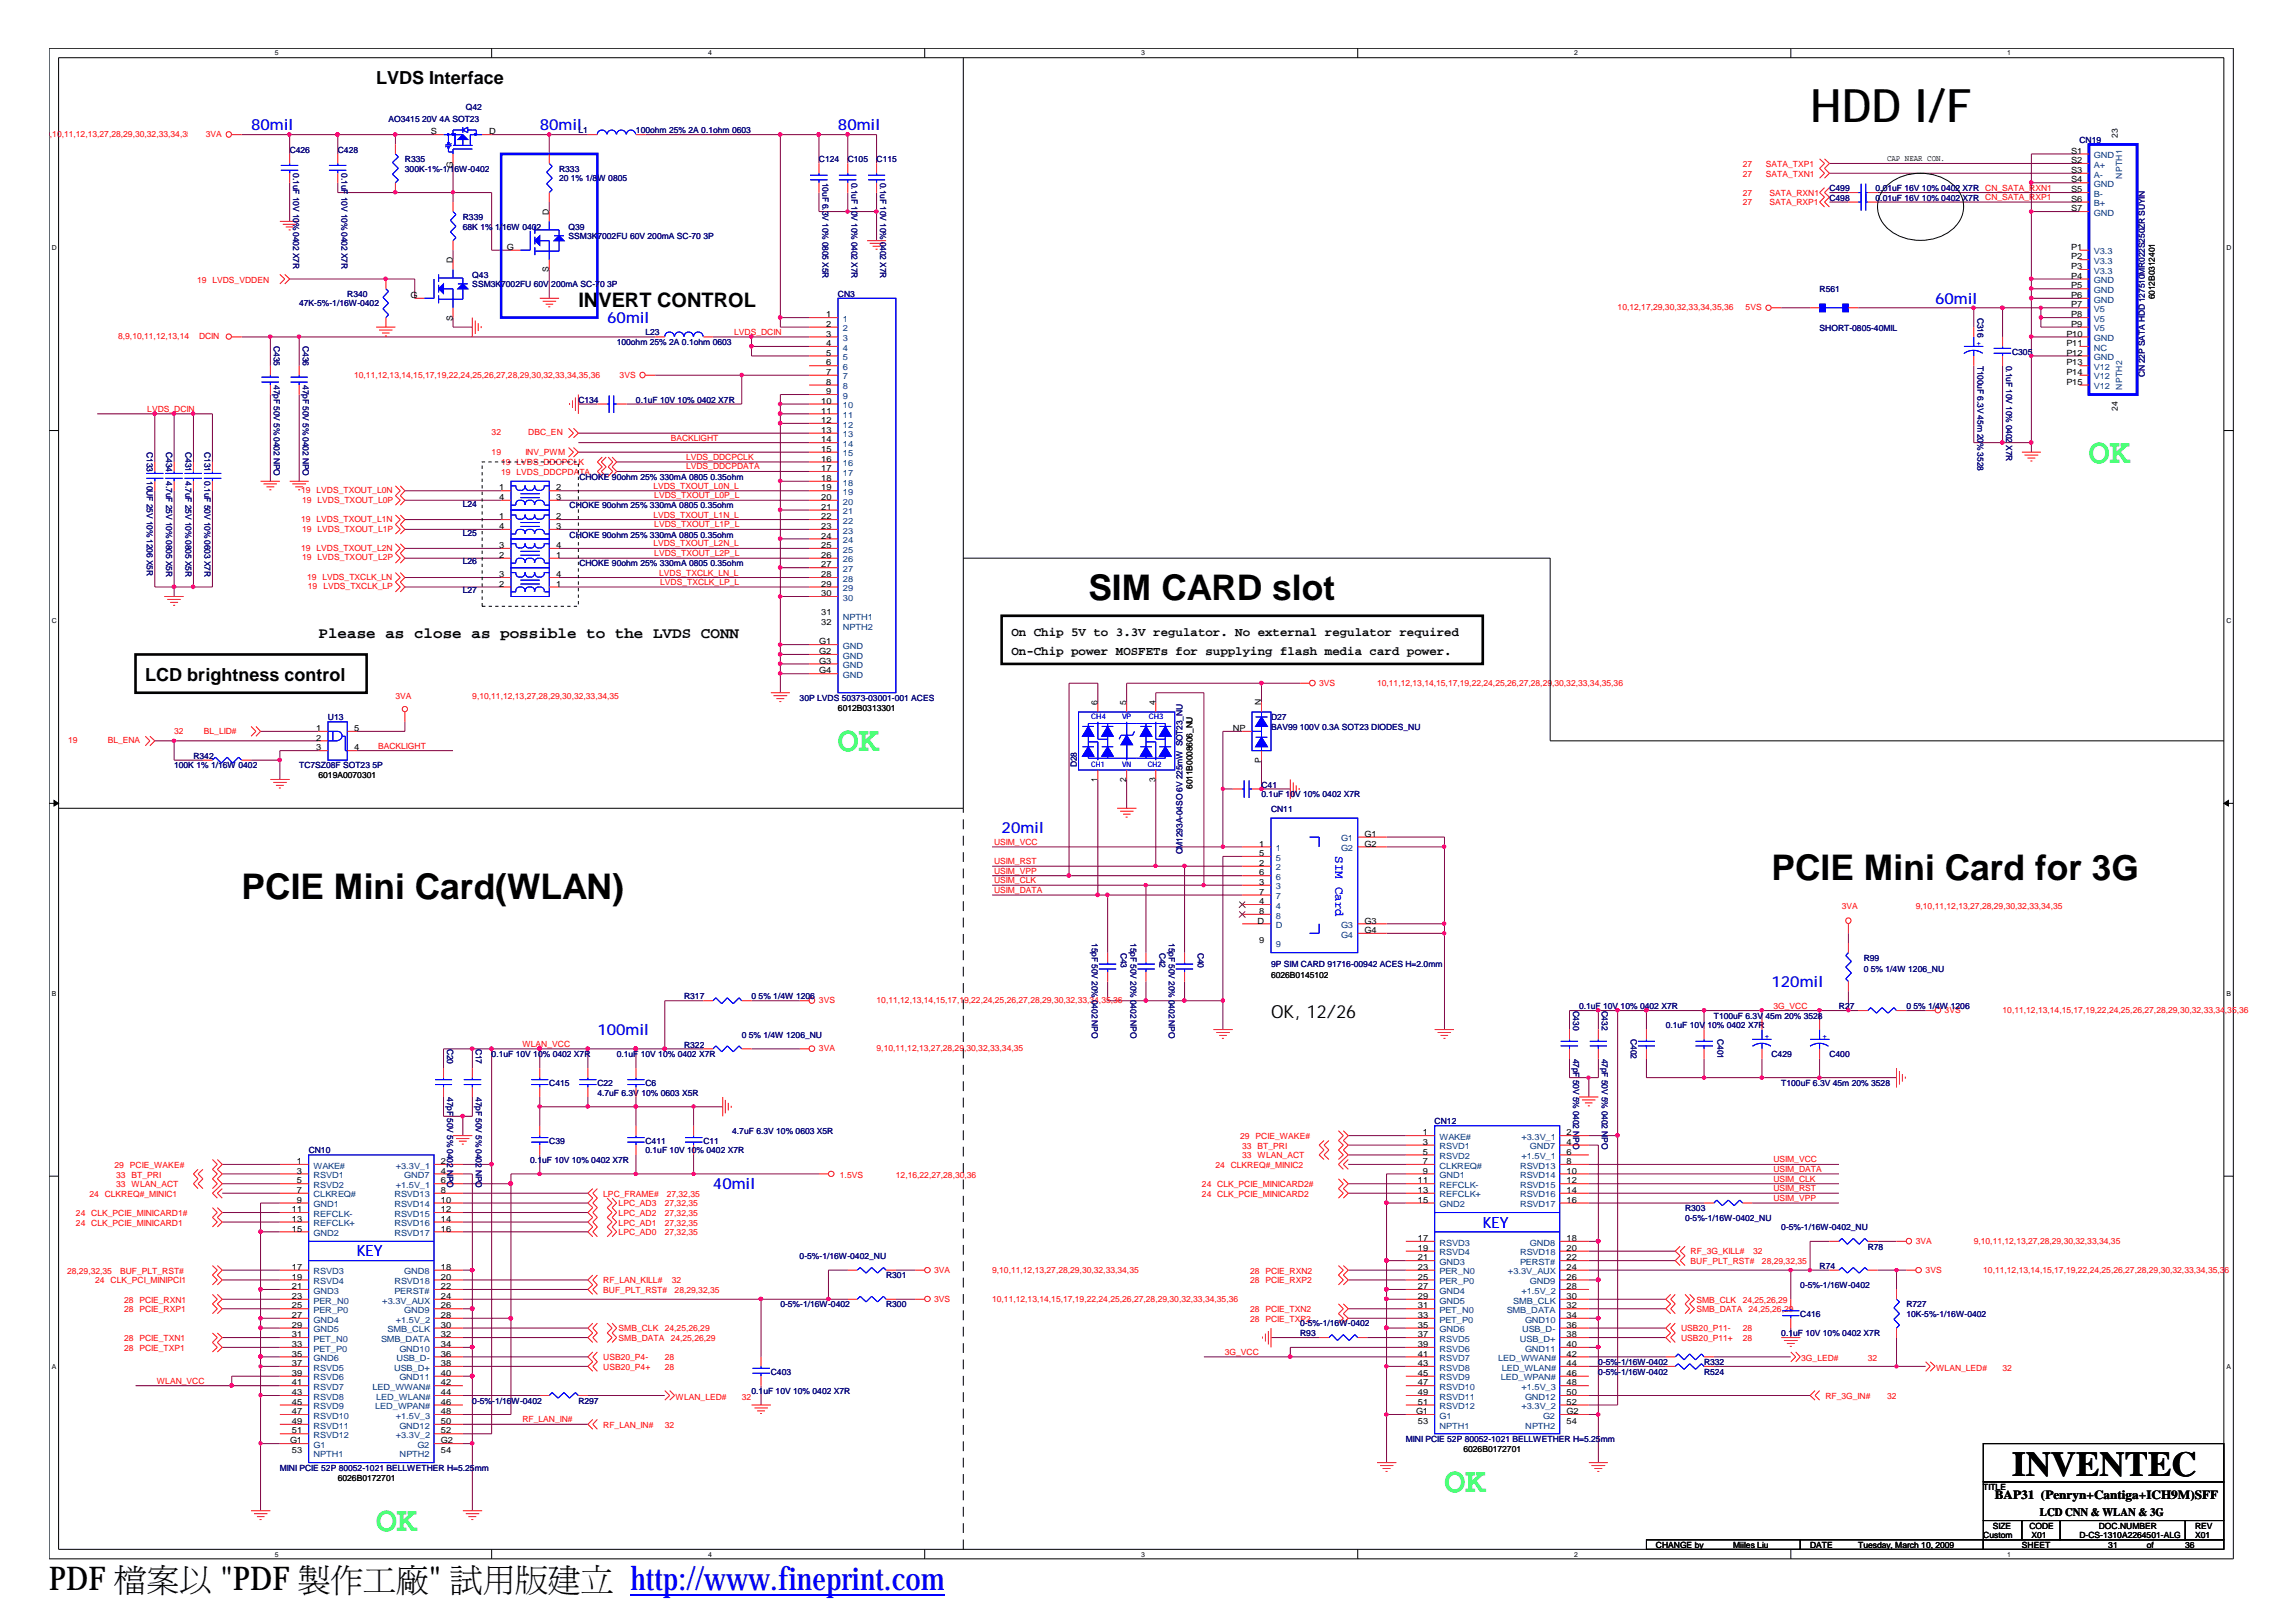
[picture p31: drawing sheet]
<svg xmlns="http://www.w3.org/2000/svg" width="297mm" height="210mm" viewBox="0 0 297 210" stroke-linecap="round" stroke-linejoin="round" font-family="sans-serif">
<defs><g id="words">
<text font-size="6" x="234.1" y="15.8">HDD I/F</text>
<g font-size="4.6" fill="#00ff40">
<text x="270.2" y="59.8">OK</text>
<text x="108.4" y="97.2">OK</text>
<text x="48.6" y="198">OK</text>
<text x="186.8" y="193">OK</text>
</g>
<g font-size="4.6">
<text x="140.8" y="77.7">SIM CARD slot</text>
<text x="229.1" y="113.8">PCIE Mini Card for 3G</text>
<text x="31.2" y="116.3">PCIE Mini Card(WLAN)</text>
</g>
<text font-size="4.5" x="260.2" y="190.9">INVENTEC</text>
<g font-size="4.2">
<text x="6.3" y="205.7">PDF 檔</text>
<text x="19" y="205.7">案</text>
<text x="23.2" y="205.7">以製&quot; 試立</text>
<text x="28.5" y="205.7">&quot;PDF</text>
<text x="42.8" y="205.7">作</text>
<text x="47" y="205.7">工用</text>
<text x="51.2" y="205.7">廠版</text>
<text x="70.9" y="205.7">建</text>
</g>
<text font-size="4.2" fill="#00f" x="81.5" y="205.7">http://www.fineprint.com</text>
<text font-size="2.6" x="74.8" y="39.8">INVERT CONTROL</text>
<g font-size="2.3">
<text x="48.6" y="10.9">LVDS Interface</text>
<text x="18.8" y="88">LCD brightness control</text>
<text x="164.4" y="131.7">OK, 12/26</text>
</g>
<g font-size="2" fill="#00f">
<text x="32.5" y="16.9">80mil</text>
<text x="69.8" y="16.9">80mil</text>
<text x="108.4" y="16.9">80mil</text>
<text x="78.5" y="41.8">60mil</text>
<text x="250.3" y="39.3">60mil</text>
<text x="129.5" y="107.8">20mil</text>
<text x="229.1" y="127.6">120mil</text>
<text x="77.3" y="133.9">100mil</text>
<text x="92.2" y="153.8">40mil</text>
<text x="191.8" y="158.8">KEY</text>
<text x="46.1" y="162.5">KEY</text>
</g>
<text font-size="2" x="41.2" y="82.6">Please as close as possible to the LVDS CONN</text>
<g font-size="1.6">
<text x="130.8" y="82.3">On Chip 5V to 3.3V regulator. No external regulator required</text>
<text x="130.8" y="84.7">On-Chip power MOSFETs for supplying flash media card power.</text>
<text x="258" y="193.9">BAP31 (Penryn+Cantiga+ICH9M)SFF</text>
</g>
<text font-size="1.6" fill="#00f" x="172.7" y="110.8" transform="rotate(90 172.7 110.8)">SIM Card</text>
<text font-size="1.5" x="263.8" y="196">LCD CNN &amp; WLAN &amp; 3G</text>
<g font-size="1.1" fill="#f00">
<text x="5.8" y="17.8">9,10,11,12,13,27,28,29,30,32,33,34,35</text>
<text x="26.6" y="17.8">3VA</text>
<text x="225.4" y="21.6">27</text>
<text x="225.4" y="22.8">27</text>
<text x="228.4" y="21.6">SATA_TXP1</text>
<text x="228.4" y="22.8">SATA_TXN1</text>
<text x="225.4" y="25.3">27</text>
<text x="225.4" y="26.6">27</text>
<text x="228.9" y="25.3">SATA_RXN1</text>
<text x="228.9" y="26.6">SATA_RXP1</text>
<text x="256.8" y="24.7">CN_SATA_RXN1</text>
<text x="256.8" y="25.9">CN_SATA_RXP1</text>
<text x="25.5" y="36.5">19 LVDS_VDDEN</text>
<text x="209.2" y="40.1">10,12,17,29,30,32,33,34,35,36</text>
<text x="225.8" y="40.1">5VS</text>
<text x="15.3" y="43.9">8,9,10,11,12,13,14</text>
<text x="25.7" y="43.9">DCIN</text>
<text x="95" y="43.3">LVDS_DCIN</text>
<text x="19" y="53.3">LVDS_DCIN</text>
<text x="45.8" y="48.9">10,11,12,13,14,15,17,19,22,24,25,26,27,28,29,30,32,33,34,35,36</text>
<text x="80.1" y="48.9">3VS</text>
<text x="63.6" y="56.3">32</text>
<text x="63.6" y="58.8">19</text>
<text x="67.9" y="58.8">INV_PWM</text>
<text x="68.3" y="56.3">DBC_EN</text>
<text x="86.7" y="57">BACKLIGHT</text>
<text x="88.7" y="59.5">LVDS_DDCPCLK</text>
<text x="38.9" y="63.8">19 LVDS_TXOUT_L0N</text>
<text x="39.1" y="65">19 LVDS_TXOUT_L0P</text>
<text x="64.8" y="60.2">19 LVDS_DDCPCLK</text>
<text x="64.8" y="61.4">19 LVDS_DDCPDATA</text>
<text x="84.5" y="63.2">LVDS_TXOUT_L0N_L</text>
<text x="84.6" y="64.4">LVDS_TXOUT_L0P_L</text>
<text x="88.7" y="60.7">LVDS_DDCPDATA</text>
<text x="38.9" y="71.3">19 LVDS_TXOUT_L2N</text>
<text x="38.9" y="67.5">19 LVDS_TXOUT_L1N</text>
<text x="39.1" y="68.8">19 LVDS_TXOUT_L1P</text>
<text x="84.5" y="70.7">LVDS_TXOUT_L2N_L</text>
<text x="84.5" y="66.9">LVDS_TXOUT_L1N_L</text>
<text x="84.6" y="71.9">LVDS_TXOUT_L2P_L</text>
<text x="84.6" y="68.2">LVDS_TXOUT_L1P_L</text>
<text x="39.1" y="72.5">19 LVDS_TXOUT_L2P</text>
<text x="39.7" y="75">19 LVDS_TXCLK_LN</text>
<text x="39.8" y="76.2">19</text>
<text x="41.8" y="76.2">LVDS_TXCLK_LP</text>
<text x="85.3" y="74.4">LVDS_TXCLK_LN_L</text>
<text x="85.4" y="75.7">LVDS_TXCLK_LP_L</text>
<text x="170.6" y="88.7">3VS</text>
<text x="178.1" y="88.7">10,11,12,13,14,15,17,19,22,24,25,26,27,28,29,30,32,33,34,35,36</text>
<text x="22.5" y="94.9">32</text>
<text x="26.4" y="94.9">BL_LID#</text>
<text x="51.1" y="90.4">3VA</text>
<text x="61.1" y="90.4">9,10,11,12,13,27,28,29,30,32,33,34,35</text>
<text x="8.8" y="96.2">19</text>
<text x="13.9" y="96.2">BL_ENA</text>
<text x="48.9" y="96.8">BACKLIGHT</text>
<text x="128.6" y="109.3">USIM_VCC</text>
<text x="128.6" y="111.8">USIM_RST</text>
<text x="128.6" y="113">USIM_VPP</text>
<text x="128.6" y="114.2">USIM_CLK</text>
<text x="128.6" y="115.5">USIM_DATA</text>
<text x="238.2" y="117.5">3VA</text>
<text x="247.8" y="117.5">9,10,11,12,13,27,28,29,30,32,33,34,35</text>
<text x="105.9" y="129.8">3VS</text>
<text x="113.4" y="129.8">10,11,12,13,14,15,17,19,22,24,25,26,27,28,29,30,32,33,34,35,36</text>
<text x="229.4" y="130.4">3G_VCC</text>
<text x="251.5" y="131">3VS</text>
<text x="259" y="131">10,11,12,13,14,15,17,19,22,24,25,26,27,28,29,30,32,33,34,35,36</text>
<text x="67.6" y="135.4">WLAN_VCC</text>
<text x="105.9" y="136">3VA</text>
<text x="113.4" y="136">9,10,11,12,13,27,28,29,30,32,33,34,35</text>
<text x="160.4" y="147.3">29 PCIE_WAKE#</text>
<text x="160.7" y="149.8">33 WLAN_ACT</text>
<text x="160.7" y="148.6">33 BT_PRI</text>
<text x="11.6" y="154.8">24 CLKREQ#_MINIC1</text>
<text x="14.8" y="151">29 PCIE_WAKE#</text>
<text x="15" y="153.5">33 WLAN_ACT</text>
<text x="15" y="152.3">33 BT_PRI</text>
<text x="78" y="154.8">LPC_FRAME#</text>
<text x="86.2" y="154.8">27,32,35</text>
<text x="108.6" y="152.3">1.5VS</text>
<text x="115.9" y="152.3">12,16,22,27,28,30,36</text>
<text x="155.4" y="153.5">24 CLK_PCIE_MINICARD2#</text>
<text x="155.4" y="154.8">24 CLK_PCIE_MINICARD2</text>
<text x="157.2" y="151">24 CLKREQ#_MINIC2</text>
<text x="229.4" y="155.3">USIM_VPP</text>
<text x="229.4" y="154.1">USIM_RST</text>
<text x="229.4" y="152.8">USIM_CLK</text>
<text x="229.4" y="150.3">USIM_VCC</text>
<text x="229.4" y="151.6">USIM_DATA</text>
<text x="9.8" y="157.2">24 CLK_PCIE_MINICARD1#</text>
<text x="9.8" y="158.5">24 CLK_PCIE_MINICARD1</text>
<text x="80" y="158.5">LPC_AD1</text>
<text x="80" y="159.7">LPC_AD0</text>
<text x="80" y="156">LPC_AD3</text>
<text x="80" y="157.2">LPC_AD2</text>
<text x="86" y="158.5">27,32,35</text>
<text x="86" y="159.7">27,32,35</text>
<text x="86" y="156">27,32,35</text>
<text x="86" y="157.2">27,32,35</text>
<text x="247.8" y="160.9">3VA</text>
<text x="255.3" y="160.9">9,10,11,12,13,27,28,29,30,32,33,34,35</text>
<text x="8.7" y="164.7">28,29,32,35</text>
<text x="12.3" y="166">24 CLK_PCI_MINIPCI1</text>
<text x="15.5" y="164.7">BUF_PLT_RST#</text>
<text x="78" y="167.2">BUF_PLT_RST#</text>
<text x="78" y="166">RF_LAN_KILL#</text>
<text x="86.9" y="166">32</text>
<text x="87.2" y="167.2">28,29,32,35</text>
<text x="120.8" y="164.6">3VA</text>
<text x="128.3" y="164.6">9,10,11,12,13,27,28,29,30,32,33,34,35</text>
<text x="161.7" y="164.7">28 PCIE_RXN2</text>
<text x="161.7" y="166">28 PCIE_RXP2</text>
<text x="218.7" y="162.2">RF_3G_KILL#</text>
<text x="218.7" y="163.5">BUF_PLT_RST#</text>
<text x="226.7" y="162.2">32</text>
<text x="227.9" y="163.5">28,29,32,35</text>
<text x="249" y="164.6">3VS</text>
<text x="256.5" y="164.6">10,11,12,13,14,15,17,19,22,24,25,26,27,28,29,30,32,33,34,35,36</text>
<text x="16" y="168.5">28 PCIE_RXN1</text>
<text x="16" y="169.7">28 PCIE_RXP1</text>
<text x="16" y="173.5">28 PCIE_TXN1</text>
<text x="80" y="172.2">SMB_CLK</text>
<text x="80" y="173.5">SMB_DATA</text>
<text x="86" y="172.2">24,25,26,29</text>
<text x="86.7" y="173.5">24,25,26,29</text>
<text x="120.8" y="168.3">3VS</text>
<text x="128.3" y="168.3">10,11,12,13,14,15,17,19,22,24,25,26,27,28,29,30,32,33,34,35,36</text>
<text x="161.7" y="171">28 PCIE_TXP2</text>
<text x="161.7" y="169.7">28 PCIE_TXN2</text>
<text x="217.4" y="173.5">USB20_P11+</text>
<text x="217.4" y="172.2">USB20_P11-</text>
<text x="219.4" y="168.5">SMB_CLK</text>
<text x="219.4" y="169.7">SMB_DATA</text>
<text x="225.4" y="173.5">28</text>
<text x="225.4" y="172.2">28</text>
<text x="225.4" y="168.5">24,25,26,29</text>
<text x="226.1" y="169.7">24,25,26,29</text>
<text x="16" y="174.7">28 PCIE_TXP1</text>
<text x="20.3" y="179">WLAN_VCC</text>
<text x="78" y="177.2">USB20_P4+</text>
<text x="78" y="175.9">USB20_P4-</text>
<text x="86" y="177.2">28</text>
<text x="86" y="175.9">28</text>
<text x="158.4" y="175.2">3G_VCC</text>
<text x="233" y="176">3G_LED#</text>
<text x="241.6" y="176">32</text>
<text x="250.4" y="177.3">WLAN_LED#</text>
<text x="259" y="177.3">32</text>
<text x="67.6" y="184">RF_LAN_IN#</text>
<text x="78" y="184.6">RF_LAN_IN#</text>
<text x="86" y="184.6">32</text>
<text x="87.4" y="181">WLAN_LED#</text>
<text x="95.9" y="181">32</text>
<text x="236.1" y="180.9">RF_3G_IN#</text>
<text x="244.1" y="180.9">32</text>
</g>
<g font-size="1.1" fill="#000080">
<text x="50.2" y="15.8">AO3415 20V 4A SOT23</text>
<text x="60.2" y="14.2">Q42</text>
<text x="74.8" y="17.2">L1</text>
<text x="82.3" y="17.2">100ohm 25% 2A 0.1ohm 0603</text>
<text x="37.5" y="19.7">C426</text>
<text x="37.9" y="22.4" transform="rotate(90 37.9 22.4)">0.1uF 10V 10</text>
<text x="43.7" y="19.7">C428</text>
<text x="44.2" y="22.4" transform="rotate(90 44.2 22.4)">0.1uF</text>
<text x="52.4" y="21">R335</text>
<text x="52.4" y="22.2">300K-1%-1/16W-0402</text>
<text x="72.3" y="22.2">R333</text>
<text x="72.3" y="23.5">20 1% 1/8</text>
<text x="77.3" y="23.5">W 0805</text>
<text x="105.9" y="21">C124</text>
<text x="106.4" y="23.6" transform="rotate(90 106.4 23.6)">10uF 6.3V 10% 0805 X5R</text>
<text x="109.6" y="21">C105</text>
<text x="110.1" y="23.6" transform="rotate(90 110.1 23.6)">0.1uF 10V 10% 0402 X7R</text>
<text x="113.4" y="21">C115</text>
<text x="113.8" y="23.6" transform="rotate(90 113.8 23.6)">0.1uF 10V 10%</text>
<text x="268.9" y="18.5">CN19</text>
<text x="37.9" y="28.8" transform="rotate(90 37.9 28.8)">% 0402 X7R</text>
<text x="44.2" y="25.4" transform="rotate(90 44.2 25.4)">10V 10% 0402 X7R</text>
<text x="59.9" y="28.4">R339</text>
<text x="59.9" y="29.7">68K 1% 1/16W 0402</text>
<text x="73.5" y="29.7">Q39</text>
<text x="236.6" y="24.7">C499</text>
<text x="236.6" y="26">C498</text>
<text x="242.6" y="24.7">0.01uF 16V 10% 0402 X7R</text>
<text x="242.6" y="26">0.01uF 16V 10% 0402 X7R</text>
<text x="61.1" y="35.9">Q43</text>
<text x="73.5" y="30.9">SSM3K7002FU 60V 200mA SC-70 3P</text>
<text x="113.8" y="31.3" transform="rotate(90 113.8 31.3)">0402 X7R</text>
<text x="38.7" y="39.6">47K-5%-1/16W-0402</text>
<text x="44.9" y="38.4">R340</text>
<text x="61.1" y="37.1">SSM3K7002FU 60V 200mA SC-70 3P</text>
<text x="108.4" y="38.4">CN3</text>
<text x="235.3" y="37.8">R561</text>
<text x="255.7" y="41.1" transform="rotate(90 255.7 41.1)">C316</text>
<text x="35.4" y="44.8" transform="rotate(90 35.4 44.8)">C435</text>
<text x="39.2" y="44.8" transform="rotate(90 39.2 44.8)">C436</text>
<text x="79.8" y="44.6">100ohm 25% 2A 0.1ohm 0603</text>
<text x="83.5" y="43.4">L23</text>
<text x="235.3" y="42.9">SHORT-0805-40MIL</text>
<text x="255.7" y="47.3" transform="rotate(90 255.7 47.3)">T100uF 6.3V 45m 20</text>
<text x="259.5" y="47.3" transform="rotate(90 259.5 47.3)">0.1uF 10V 10% 0402</text>
<text x="260.2" y="45.9">C305</text>
<text x="35.4" y="49.8" transform="rotate(90 35.4 49.8)">47pF 50V 5% 0402 NPO</text>
<text x="39.2" y="49.8" transform="rotate(90 39.2 49.8)">47pF 50V 5% 0402 NPO</text>
<text x="74.8" y="52.1">C134</text>
<text x="82.3" y="52.1">0.1uF 10V 10% 0402 X7R</text>
<text x="277.4" y="48.8" transform="rotate(-90 277.4 48.8)">CN 22P SATA HDD 127510MR022S250ZR SUYIN</text>
<text x="19" y="58.5" transform="rotate(90 19 58.5)">C133</text>
<text x="21.5" y="58.5" transform="rotate(90 21.5 58.5)">C434</text>
<text x="24" y="58.5" transform="rotate(90 24 58.5)">C431</text>
<text x="26.5" y="58.5" transform="rotate(90 26.5 58.5)">C131</text>
<text x="255.7" y="57.3" transform="rotate(90 255.7 57.3)">% 3528</text>
<text x="259.5" y="57.6" transform="rotate(90 259.5 57.6)">X7R</text>
<text x="19" y="62.2" transform="rotate(90 19 62.2)">10UF 25V 10% 1206 X5R</text>
<text x="21.5" y="62.2" transform="rotate(90 21.5 62.2)">4.7uF 25V 10% 0805 X5R</text>
<text x="24" y="62.2" transform="rotate(90 24 62.2)">4.7uF 25V 10% 0805 X5R</text>
<text x="26.5" y="62.2" transform="rotate(90 26.5 62.2)">0.1uF 50V 10% 0603 X7R</text>
<text x="59.9" y="65.5">L24</text>
<text x="73.7" y="65.8">CHOKE 90ohm 25% 330mA 0805 0.35ohm</text>
<text x="74.9" y="62">CHOKE 90ohm 25% 330mA 0805 0.35ohm</text>
<text x="59.9" y="69.3">L25</text>
<text x="73.7" y="69.5">CHOKE 90ohm 25% 330mA 0805 0.35ohm</text>
<text x="59.9" y="73">L26</text>
<text x="59.9" y="76.7">L27</text>
<text x="74.9" y="73.3">CHOKE 90ohm 25% 330mA 0805 0.35ohm</text>
<text x="42.4" y="93.1">U13</text>
<text x="103.4" y="90.6">30P LVDS 50373-03001-001 ACES</text>
<text x="164.4" y="93.1">D27</text>
<text x="164.4" y="94.4">BAV99 100V 0.3A SOT23 DIODES_NU</text>
<text x="22.5" y="99.4">100K 1% 1/16W 0402</text>
<text x="25" y="98.1">R342</text>
<text x="38.7" y="99.4">TC7SZ08F SOT23 5P</text>
<text x="139.3" y="99.2" transform="rotate(-90 139.3 99.2)">D28</text>
<text x="163.2" y="101.9">C41</text>
<text x="163.2" y="103.1">0.1uF 10V 10% 0402 X7R</text>
<text x="164.4" y="105">CN11</text>
<text x="153" y="110.5" transform="rotate(-90 153 110.5)">CM1293A-04SO 6V 225mW SOT23_NU</text>
<text x="141.2" y="122" transform="rotate(90 141.2 122)">15pF 50V 20% 0402 NPO</text>
<text x="144.9" y="123.2" transform="rotate(90 144.9 123.2)">C43</text>
<text x="146.2" y="122" transform="rotate(90 146.2 122)">15pF 50V 20% 0402 NPO</text>
<text x="149.9" y="123.2" transform="rotate(90 149.9 123.2)">C42</text>
<text x="151.2" y="122" transform="rotate(90 151.2 122)">15pF 50V 20% 0402 NPO</text>
<text x="154.9" y="123.2" transform="rotate(90 154.9 123.2)">C40</text>
<text x="164.4" y="125">9P SIM CARD 91716-00942 ACES H=2.0mm</text>
<text x="241" y="124.3">R99</text>
<text x="241" y="125.7">0 5% 1/4W 1206_NU</text>
<text x="88.5" y="129.3">R317</text>
<text x="97.2" y="129.3">0 5% 1/4W 1206</text>
<text x="203.5" y="130.7" transform="rotate(90 203.5 130.7)">C430</text>
<text x="204.2" y="130.5">0.1uF 10V 10% 0402 X7R</text>
<text x="207.2" y="130.7" transform="rotate(90 207.2 130.7)">C432</text>
<text x="221.7" y="131.8">T100uF 6.3V 45m 20% 3528</text>
<text x="237.8" y="130.5">R27</text>
<text x="246.5" y="130.5">0 5% 1/4W 1206</text>
<text x="57.8" y="135.7" transform="rotate(90 57.8 135.7)">C20</text>
<text x="61.6" y="135.7" transform="rotate(90 61.6 135.7)">C17</text>
<text x="63.6" y="136.7">0.1uF 10V 10% 0402 X7R</text>
<text x="79.8" y="136.7">0.1uF 10V 10% 0402 X7R</text>
<text x="88.5" y="135.5">R322</text>
<text x="95.9" y="134.2">0 5% 1/4W 1206_NU</text>
<text x="203.5" y="136.9" transform="rotate(90 203.5 136.9)">47pF</text>
<text x="207.2" y="136.9" transform="rotate(90 207.2 136.9)">47pF 50V 5% 0402 N</text>
<text x="210.9" y="134.4" transform="rotate(90 210.9 134.4)">C402</text>
<text x="215.4" y="133">0.1uF 10V 10% 0402 X7R</text>
<text x="222.1" y="134.4" transform="rotate(90 222.1 134.4)">C401</text>
<text x="229.1" y="136.7">C429</text>
<text x="236.6" y="136.7">C400</text>
<text x="57.8" y="141.9" transform="rotate(90 57.8 141.9)">47pF</text>
<text x="61.6" y="141.9" transform="rotate(90 61.6 141.9)">47pF 50V 5% 0402 NPO</text>
<text x="71" y="140.4">C415</text>
<text x="77.3" y="140.4">C22</text>
<text x="77.3" y="141.7">4.7uF 6.3V 10% 0603 X5R</text>
<text x="83.5" y="140.4">C6</text>
<text x="203.5" y="139.6" transform="rotate(90 203.5 139.6)">50V 5% 0402 N</text>
<text x="230.4" y="140.4">T100uF 6.3V 45m 20% 3528</text>
<text x="39.9" y="149.2">CN10</text>
<text x="57.8" y="144.6" transform="rotate(90 57.8 144.6)">50V 5% 0402 N</text>
<text x="71" y="147.9">C39</text>
<text x="83.5" y="147.9">C411</text>
<text x="83.5" y="149.2">0.1uF 10V 10% 0402 X7R</text>
<text x="91" y="147.9">C11</text>
<text x="94.7" y="146.7">4.7uF 6.3V 10% 0603 X5R</text>
<text x="185.5" y="145.4">CN12</text>
<text x="203.5" y="147.1" transform="rotate(90 203.5 147.1)">PO</text>
<text x="207.2" y="147.1" transform="rotate(90 207.2 147.1)">PO</text>
<text x="57.8" y="152" transform="rotate(90 57.8 152)">PO</text>
<text x="68.6" y="150.4">0.1uF 10V 10% 0402 X7R</text>
<text x="217.9" y="156.6">R303</text>
<text x="217.9" y="157.9">0-5%-1/16W-0402_NU</text>
<text x="230.4" y="159.1">0-5%-1/16W-0402_NU</text>
<text x="241.6" y="161.6">R78</text>
<text x="103.4" y="162.9">0-5%-1/16W-0402_NU</text>
<text x="114.6" y="165.3">R301</text>
<text x="232.8" y="166.6">0-5%-1/16W-0402</text>
<text x="235.3" y="164.1">R74</text>
<text x="100.9" y="169.1">0-5%-1/16W-0402</text>
<text x="114.6" y="169.1">R300</text>
<text x="168.1" y="172.8">R93</text>
<text x="168.1" y="171.5">0-5%-1/16W-0402</text>
<text x="230.4" y="172.8">0.1uF 10V 10% 0402 X7R</text>
<text x="232.8" y="170.3">C416</text>
<text x="246.5" y="169.1">R727</text>
<text x="246.5" y="170.3">10K-5%-1/16W-0402</text>
<text x="99.7" y="177.8">C403</text>
<text x="206.7" y="177.8">0-5%-1/16W-0402</text>
<text x="206.7" y="176.5">0-5%-1/16W-0402</text>
<text x="220.4" y="177.8">R524</text>
<text x="220.4" y="176.5">R332</text>
<text x="61.1" y="181.5">0-5%-1/16</text>
<text x="66.2" y="181.5">W-0402</text>
<text x="74.8" y="181.5">R297</text>
<text x="97.2" y="180.3">0.1uF 10V 10% 0402 X7R</text>
<text x="36.2" y="190.2">MINI PCIE 52P 80052-1021 BELLWETHER H=5.25mm</text>
<text x="181.8" y="186.5">MINI PCIE 52P 80052-1021 BELLWETHER H=5.25mm</text>
</g>
<g font-size="1.1">
<text x="55.7" y="17.4">S</text>
<text x="63.2" y="17.4">D</text>
<text x="273.9" y="17.8" transform="rotate(-90 273.9 17.8)">23</text>
<text x="58.5" y="21.7" transform="rotate(-90 58.5 21.7)">G</text>
<text x="244.1" y="20.8">CAP NEAR CON.</text>
<text x="267.9" y="19.9">S1</text>
<text x="267.9" y="21.1">S2</text>
<text x="267.9" y="22.4">S3</text>
<text x="267.9" y="23.6">S4</text>
<text x="71" y="27.7" transform="rotate(-90 71 27.7)">D</text>
<text x="267.9" y="24.9">S5</text>
<text x="267.9" y="26.1">S6</text>
<text x="267.9" y="27.3">S7</text>
<text x="58.5" y="34" transform="rotate(-90 58.5 34)">D</text>
<text x="65.5" y="32.3">G</text>
<text x="71" y="35.2" transform="rotate(-90 71 35.2)">S</text>
<text x="267.9" y="32.3">P1</text>
<text x="267.9" y="33.5">P2</text>
<text x="267.9" y="34.8">P3</text>
<text x="53.1" y="38.5">G</text>
<text x="58.5" y="41.5" transform="rotate(-90 58.5 41.5)">S</text>
<text x="106.8" y="41">1</text>
<text x="267.9" y="36">P4</text>
<text x="267.9" y="37.3">P5</text>
<text x="267.9" y="38.5">P6</text>
<text x="267.9" y="39.8">P7</text>
<text x="267.9" y="41">P8</text>
<text x="278.7" y="38.7" transform="rotate(-90 278.7 38.7)">6012B0312401</text>
<text x="106.8" y="42.3">2</text>
<text x="106.8" y="43.5">3</text>
<text x="106.8" y="44.8">4</text>
<text x="106.8" y="46">5</text>
<text x="106.8" y="47.3">6</text>
<text x="267.3" y="43.5">P10</text>
<text x="267.3" y="44.8">P11</text>
<text x="267.3" y="46">P12</text>
<text x="267.3" y="47.3">P13</text>
<text x="267.9" y="42.3">P9</text>
<text x="106.2" y="52.2">10</text>
<text x="106.2" y="53.5">11</text>
<text x="106.8" y="48.5">7</text>
<text x="106.8" y="49.8">8</text>
<text x="106.8" y="51">9</text>
<text x="267.3" y="48.5">P14</text>
<text x="267.3" y="49.8">P15</text>
<text x="273.9" y="53.2" transform="rotate(-90 273.9 53.2)">24</text>
<text x="106.2" y="54.7">12</text>
<text x="106.2" y="56">13</text>
<text x="106.2" y="57.2">14</text>
<text x="106.2" y="58.4">15</text>
<text x="106.2" y="59.7">16</text>
<text x="64.6" y="63.4">1</text>
<text x="64.6" y="64.7">4</text>
<text x="71.9" y="63.4">2</text>
<text x="71.9" y="64.7">3</text>
<text x="106.2" y="60.9">17</text>
<text x="106.2" y="62.2">18</text>
<text x="106.2" y="63.4">19</text>
<text x="106.2" y="64.7">20</text>
<text x="106.2" y="65.9">21</text>
<text x="64.6" y="67.2">1</text>
<text x="64.6" y="68.4">4</text>
<text x="64.6" y="70.9">3</text>
<text x="71.9" y="67.2">2</text>
<text x="71.9" y="68.4">3</text>
<text x="71.9" y="70.9">4</text>
<text x="106.2" y="67.2">22</text>
<text x="106.2" y="68.4">23</text>
<text x="106.2" y="69.7">24</text>
<text x="106.2" y="70.9">25</text>
<text x="64.6" y="72.2">2</text>
<text x="64.6" y="75.9">2</text>
<text x="64.6" y="74.6">3</text>
<text x="71.9" y="72.2">1</text>
<text x="71.9" y="75.9">1</text>
<text x="71.9" y="74.6">4</text>
<text x="106.2" y="72.2">26</text>
<text x="106.2" y="73.4">27</text>
<text x="106.2" y="74.6">28</text>
<text x="106.2" y="75.9">29</text>
<text x="106.2" y="77.1">30</text>
<text x="106" y="83.3">G1</text>
<text x="106.2" y="80.9">32</text>
<text x="106.2" y="79.6">31</text>
<text x="106" y="84.6">G2</text>
<text x="106" y="87.1">G4</text>
<text x="106" y="85.8">G3</text>
<text x="40.9" y="94.5">1</text>
<text x="40.9" y="95.8">2</text>
<text x="45.8" y="94.5">5</text>
<text x="108.4" y="91.9">6012B0313301</text>
<text x="141.9" y="91.2" transform="rotate(-90 141.9 91.2)">6</text>
<text x="145.7" y="91.2" transform="rotate(-90 145.7 91.2)">5</text>
<text x="149.4" y="91.2" transform="rotate(-90 149.4 91.2)">4</text>
<text x="159.4" y="94.5">NP</text>
<text x="163.1" y="91.2" transform="rotate(-90 163.1 91.2)">N</text>
<text x="40.9" y="97">3</text>
<text x="41.2" y="100.6">6019A0070301</text>
<text x="45.8" y="97">4</text>
<text x="141.9" y="101.1" transform="rotate(-90 141.9 101.1)">1</text>
<text x="145.7" y="101.1" transform="rotate(-90 145.7 101.1)">2</text>
<text x="149.4" y="101.1" transform="rotate(-90 149.4 101.1)">3</text>
<text x="163.1" y="98.7" transform="rotate(-90 163.1 98.7)">P</text>
<text x="154.2" y="102" transform="rotate(-90 154.2 102)">6011B0008606_NU</text>
<text x="162.9" y="109.5">1</text>
<text x="162.9" y="112">2</text>
<text x="162.9" y="110.7">5</text>
<text x="162.9" y="113.2">6</text>
<text x="176.5" y="109.5">G2</text>
<text x="176.5" y="108.2">G1</text>
<text x="162.6" y="119.4">D</text>
<text x="162.9" y="114.4">3</text>
<text x="162.9" y="116.9">4</text>
<text x="162.9" y="115.7">7</text>
<text x="162.9" y="118.2">8</text>
<text x="176.5" y="119.4">G3</text>
<text x="162.9" y="121.9">9</text>
<text x="176.5" y="120.7">G4</text>
<text x="164.4" y="126.5">6026B0145102</text>
<text x="184" y="146.8">1</text>
<text x="184" y="148.1">3</text>
<text x="184" y="149.3">5</text>
<text x="202.6" y="146.8">2</text>
<text x="202.6" y="148.1">4</text>
<text x="202.6" y="149.3">6</text>
<text x="38.4" y="150.6">1</text>
<text x="38.4" y="151.8">3</text>
<text x="38.4" y="153">5</text>
<text x="38.4" y="154.3">7</text>
<text x="38.4" y="155.5">9</text>
<text x="57" y="150.6">2</text>
<text x="57" y="151.8">4</text>
<text x="57" y="153">6</text>
<text x="57" y="154.3">8</text>
<text x="57" y="155.5">10</text>
<text x="183.4" y="153">11</text>
<text x="183.4" y="154.3">13</text>
<text x="183.4" y="155.5">15</text>
<text x="184" y="150.6">7</text>
<text x="184" y="151.8">9</text>
<text x="202.6" y="150.6">8</text>
<text x="202.6" y="151.8">10</text>
<text x="202.6" y="153">12</text>
<text x="202.6" y="154.3">14</text>
<text x="202.6" y="155.5">16</text>
<text x="37.8" y="156.8">11</text>
<text x="37.8" y="158">13</text>
<text x="37.8" y="159.3">15</text>
<text x="57" y="156.8">12</text>
<text x="57" y="158">14</text>
<text x="57" y="159.3">16</text>
<text x="183.4" y="160.5">17</text>
<text x="183.4" y="161.8">19</text>
<text x="202.6" y="160.5">18</text>
<text x="202.6" y="161.8">20</text>
<text x="37.8" y="164.2">17</text>
<text x="37.8" y="165.5">19</text>
<text x="37.8" y="166.7">21</text>
<text x="37.8" y="168">23</text>
<text x="57" y="164.2">18</text>
<text x="57" y="165.5">20</text>
<text x="57" y="166.7">22</text>
<text x="57" y="168">24</text>
<text x="183.4" y="163">21</text>
<text x="183.4" y="164.2">23</text>
<text x="183.4" y="165.5">25</text>
<text x="183.4" y="166.7">27</text>
<text x="183.4" y="168">29</text>
<text x="202.6" y="163">22</text>
<text x="202.6" y="164.2">24</text>
<text x="202.6" y="165.5">26</text>
<text x="202.6" y="166.7">28</text>
<text x="202.6" y="168">30</text>
<text x="37.8" y="169.2">25</text>
<text x="37.8" y="170.4">27</text>
<text x="37.8" y="171.7">29</text>
<text x="37.8" y="172.9">31</text>
<text x="57" y="169.2">26</text>
<text x="57" y="170.4">28</text>
<text x="57" y="171.7">30</text>
<text x="57" y="172.9">32</text>
<text x="183.4" y="169.2">31</text>
<text x="183.4" y="170.4">33</text>
<text x="183.4" y="171.7">35</text>
<text x="183.4" y="172.9">37</text>
<text x="202.6" y="169.2">32</text>
<text x="202.6" y="170.4">34</text>
<text x="202.6" y="171.7">36</text>
<text x="202.6" y="172.9">38</text>
<text x="37.8" y="174.2">33</text>
<text x="37.8" y="175.4">35</text>
<text x="37.8" y="176.7">37</text>
<text x="37.8" y="177.9">39</text>
<text x="37.8" y="179.2">41</text>
<text x="57" y="174.2">34</text>
<text x="57" y="175.4">36</text>
<text x="57" y="176.7">38</text>
<text x="57" y="177.9">40</text>
<text x="57" y="179.2">42</text>
<text x="183.4" y="174.2">39</text>
<text x="183.4" y="175.4">41</text>
<text x="183.4" y="176.7">43</text>
<text x="183.4" y="177.9">45</text>
<text x="183.4" y="179.2">47</text>
<text x="202.6" y="174.2">40</text>
<text x="202.6" y="175.4">42</text>
<text x="202.6" y="176.7">44</text>
<text x="202.6" y="177.9">46</text>
<text x="202.6" y="179.2">48</text>
<text x="37.8" y="180.4">43</text>
<text x="37.8" y="181.7">45</text>
<text x="37.8" y="182.9">47</text>
<text x="37.8" y="184.2">49</text>
<text x="37.8" y="185.4">51</text>
<text x="57" y="180.4">44</text>
<text x="57" y="181.7">46</text>
<text x="57" y="182.9">48</text>
<text x="57" y="184.2">50</text>
<text x="57" y="185.4">52</text>
<text x="183.1" y="182.9">G1</text>
<text x="183.4" y="180.4">49</text>
<text x="183.4" y="181.7">51</text>
<text x="183.4" y="184.2">53</text>
<text x="202.6" y="180.4">50</text>
<text x="202.6" y="181.7">52</text>
<text x="202.6" y="184.2">54</text>
<text x="202.6" y="182.9">G2</text>
<text x="37.5" y="186.7">G1</text>
<text x="37.8" y="187.9">53</text>
<text x="43.7" y="191.5">6026B0172701</text>
<text x="57" y="187.9">54</text>
<text x="57" y="186.7">G2</text>
<text x="189.3" y="187.8">6026B0172701</text>
<text x="256.5" y="192.7">TITLE</text>
<text x="257.7" y="197.7">SIZE</text>
<text x="262.5" y="197.7">CODE</text>
<text x="271.4" y="197.7">DOC.NUMBER</text>
<text x="283.9" y="197.7">REV</text>
<text x="214.2" y="200.2">CHANGE by</text>
<text x="224.2" y="200.2">Miiles Liu</text>
<text x="234.1" y="200.2">DATE</text>
<text x="240.3" y="200.2">Tuesday, March 10, 2009</text>
<text x="256.5" y="198.9">Custom</text>
<text x="261.5" y="200.2">SHEET</text>
<text x="262.7" y="198.9">X01</text>
<text x="268.9" y="198.9">D-CS-1310A2264501-ALG</text>
<text x="272.7" y="200.2">31</text>
<text x="277.7" y="200.2">of</text>
<text x="282.6" y="200.2">36</text>
<text x="283.9" y="198.9">X01</text>
</g>
<g font-size="1.1" fill="#004080">
<text x="270.8" y="20.5">GND</text>
<text x="270.8" y="21.7">A+</text>
<text x="270.8" y="23">A-</text>
<text x="274.4" y="23.1" transform="rotate(-90 274.4 23.1)">NPTH1</text>
<text x="270.8" y="24.2">GND</text>
<text x="270.8" y="25.5">B-</text>
<text x="270.8" y="26.7">B+</text>
<text x="270.8" y="27.9">GND</text>
<text x="270.8" y="32.9">V3.3</text>
<text x="270.8" y="34.1">V3.3</text>
<text x="270.8" y="35.4">V3.3</text>
<text x="109" y="41.6">1</text>
<text x="270.8" y="36.6">GND</text>
<text x="270.8" y="37.9">GND</text>
<text x="270.8" y="39.1">GND</text>
<text x="270.8" y="40.4">V5</text>
<text x="270.8" y="41.6">V5</text>
<text x="109" y="42.9">2</text>
<text x="109" y="44.1">3</text>
<text x="109" y="45.4">4</text>
<text x="109" y="46.6">5</text>
<text x="109" y="47.9">6</text>
<text x="270.8" y="42.9">V5</text>
<text x="270.8" y="44.1">GND</text>
<text x="270.8" y="45.4">NC</text>
<text x="270.8" y="46.6">GND</text>
<text x="270.8" y="47.9">V12</text>
<text x="109" y="49.1">7</text>
<text x="109" y="50.3">8</text>
<text x="109" y="51.6">9</text>
<text x="109" y="52.8">10</text>
<text x="270.8" y="49.1">V12</text>
<text x="270.8" y="50.3">V12</text>
<text x="274.4" y="50.4" transform="rotate(-90 274.4 50.4)">NPTH2</text>
<text x="109" y="54.1">11</text>
<text x="109" y="55.3">12</text>
<text x="109" y="56.6">13</text>
<text x="109" y="57.8">14</text>
<text x="109" y="59">15</text>
<text x="109" y="60.3">16</text>
<text x="109" y="61.5">17</text>
<text x="109" y="62.8">18</text>
<text x="109" y="64">19</text>
<text x="109" y="65.2">20</text>
<text x="109" y="66.5">21</text>
<text x="109" y="67.7">22</text>
<text x="109" y="69">23</text>
<text x="109" y="70.2">24</text>
<text x="109" y="71.5">25</text>
<text x="109" y="72.7">26</text>
<text x="109" y="74">27</text>
<text x="109" y="75.2">28</text>
<text x="109" y="76.5">29</text>
<text x="109" y="77.7">30</text>
<text x="109" y="81.5">NPTH2</text>
<text x="109" y="80.2">NPTH1</text>
<text x="109" y="83.9">GND</text>
<text x="109" y="85.2">GND</text>
<text x="109" y="87.7">GND</text>
<text x="109" y="86.4">GND</text>
<text x="165" y="110.1">1</text>
<text x="165" y="112.6">2</text>
<text x="165" y="111.3">5</text>
<text x="165" y="113.8">6</text>
<text x="173.4" y="110.1">G2</text>
<text x="173.4" y="108.8">G1</text>
<text x="165" y="115">3</text>
<text x="165" y="117.5">4</text>
<text x="165" y="116.3">7</text>
<text x="165" y="118.8">8</text>
<text x="165" y="120">D</text>
<text x="165" y="122.5">9</text>
<text x="173.4" y="120">G3</text>
<text x="173.4" y="121.3">G4</text>
<text x="186.2" y="147.4">WAKE#</text>
<text x="186.2" y="148.6">RSVD1</text>
<text x="186.2" y="149.9">RSVD2</text>
<text x="196.8" y="147.4">+3.3V_1</text>
<text x="196.8" y="149.9">+1.5V_1</text>
<text x="197.9" y="148.6">GND7</text>
<text x="40.6" y="151.1">WAKE#</text>
<text x="40.6" y="152.4">RSVD1</text>
<text x="40.6" y="153.6">RSVD2</text>
<text x="40.6" y="154.9">CLKREQ#</text>
<text x="51" y="154.9">RSVD13</text>
<text x="51.2" y="151.1">+3.3V_1</text>
<text x="51.2" y="153.6">+1.5V_1</text>
<text x="52.3" y="152.4">GND7</text>
<text x="186.2" y="151.1">CLKREQ#</text>
<text x="186.2" y="152.4">GND1</text>
<text x="186.2" y="153.6">REFCLK-</text>
<text x="186.2" y="154.9">REFCLK+</text>
<text x="196.6" y="151.1">RSVD13</text>
<text x="196.6" y="152.4">RSVD14</text>
<text x="196.6" y="153.6">RSVD15</text>
<text x="196.6" y="154.9">RSVD16</text>
<text x="40.6" y="156.1">GND1</text>
<text x="40.6" y="157.4">REFCLK-</text>
<text x="40.6" y="158.6">REFCLK+</text>
<text x="40.6" y="159.9">GND2</text>
<text x="51" y="156.1">RSVD14</text>
<text x="51" y="157.4">RSVD15</text>
<text x="51" y="158.6">RSVD16</text>
<text x="51" y="159.9">RSVD17</text>
<text x="186.2" y="156.1">GND2</text>
<text x="186.2" y="161.1">RSVD3</text>
<text x="196.6" y="156.1">RSVD17</text>
<text x="197.9" y="161.1">GND8</text>
<text x="40.6" y="164.8">RSVD3</text>
<text x="40.6" y="166.1">RSVD4</text>
<text x="40.6" y="167.3">GND3</text>
<text x="51" y="166.1">RSVD18</text>
<text x="51" y="167.3">PERST#</text>
<text x="52.3" y="164.8">GND8</text>
<text x="186.2" y="162.4">RSVD4</text>
<text x="186.2" y="163.6">GND3</text>
<text x="186.2" y="164.8">PER_N0</text>
<text x="186.2" y="166.1">PER_P0</text>
<text x="186.2" y="167.3">GND4</text>
<text x="195" y="164.8">+3.3V_AUX</text>
<text x="196.6" y="162.4">RSVD18</text>
<text x="196.6" y="163.6">PERST#</text>
<text x="196.8" y="167.3">+1.5V_2</text>
<text x="197.9" y="166.1">GND9</text>
<text x="40.6" y="168.6">PER_N0</text>
<text x="40.6" y="169.8">PER_P0</text>
<text x="40.6" y="171">GND4</text>
<text x="40.6" y="172.3">GND5</text>
<text x="40.6" y="173.5">PET_N0</text>
<text x="49.3" y="173.5">SMB_DATA</text>
<text x="49.4" y="168.6">+3.3V_AUX</text>
<text x="50.1" y="172.3">SMB_CLK</text>
<text x="51.2" y="171">+1.5V_2</text>
<text x="52.3" y="169.8">GND9</text>
<text x="186.2" y="168.6">GND5</text>
<text x="186.2" y="169.8">PET_N0</text>
<text x="186.2" y="171">PET_P0</text>
<text x="186.2" y="172.3">GND6</text>
<text x="186.2" y="173.5">RSVD5</text>
<text x="194.9" y="169.8">SMB_DATA</text>
<text x="195.7" y="168.6">SMB_CLK</text>
<text x="196.6" y="173.5">USB_D+</text>
<text x="196.8" y="172.3">USB_D-</text>
<text x="197.2" y="171">GND10</text>
<text x="40.6" y="174.8">PET_P0</text>
<text x="40.6" y="176">GND6</text>
<text x="40.6" y="177.3">RSVD5</text>
<text x="40.6" y="178.5">RSVD6</text>
<text x="40.6" y="179.8">RSVD7</text>
<text x="48.2" y="179.8">LED_WWAN#</text>
<text x="51" y="177.3">USB_D+</text>
<text x="51.3" y="176">USB_D-</text>
<text x="51.6" y="174.8">GND10</text>
<text x="51.6" y="178.5">GND11</text>
<text x="186.2" y="174.8">RSVD6</text>
<text x="186.2" y="176">RSVD7</text>
<text x="186.2" y="177.3">RSVD8</text>
<text x="186.2" y="178.5">RSVD9</text>
<text x="186.2" y="179.8">RSVD10</text>
<text x="193.8" y="176">LED_WWAN#</text>
<text x="194.1" y="178.5">LED_WPAN#</text>
<text x="194.2" y="177.3">LED_WLAN#</text>
<text x="196.8" y="179.8">+1.5V_3</text>
<text x="197.2" y="174.8">GND11</text>
<text x="40.6" y="181">RSVD8</text>
<text x="40.6" y="182.3">RSVD9</text>
<text x="40.6" y="183.5">RSVD10</text>
<text x="40.6" y="184.8">RSVD11</text>
<text x="40.6" y="186">RSVD12</text>
<text x="48.5" y="182.3">LED_WPAN#</text>
<text x="48.6" y="181">LED_WLAN#</text>
<text x="51.2" y="183.5">+1.5V_3</text>
<text x="51.2" y="186">+3.3V_2</text>
<text x="51.6" y="184.8">GND12</text>
<text x="186.2" y="181">RSVD11</text>
<text x="186.2" y="182.3">RSVD12</text>
<text x="186.2" y="184.8">NPTH1</text>
<text x="186.2" y="183.5">G1</text>
<text x="196.8" y="182.3">+3.3V_2</text>
<text x="197.2" y="181">GND12</text>
<text x="197.3" y="184.8">NPTH2</text>
<text x="199.6" y="183.5">G2</text>
<text x="40.6" y="188.5">NPTH1</text>
<text x="40.6" y="187.3">G1</text>
<text x="51.7" y="188.5">NPTH2</text>
<text x="54" y="187.3">G2</text>
</g>
<g font-size="1.1" fill="#00f">
<text x="255.6" y="44.7">+</text>
<text x="228.3" y="134.3">+</text>
<text x="235.7" y="134.3">+</text>
</g>
<g font-size="1" fill="#00f">
<text x="141.1" y="93">CH4</text>
<text x="145.1" y="93">VP</text>
<text x="148.6" y="93">CH3</text>
<text x="141.1" y="99.2">CH1</text>
<text x="145.1" y="99.2">VN</text>
<text x="148.5" y="99.2">CH2</text>
</g>
<g font-size=".9">
<text x="35.6" y="7.2">5</text>
<text x="91.6" y="7.2">4</text>
<text x="147.6" y="7.2">3</text>
<text x="203.6" y="7.2">2</text>
<text x="259.6" y="7.2">1</text>
<text x="6.7" y="32.4">D</text>
<text x="288" y="32.4">D</text>
<text x="6.7" y="80.6">C</text>
<text x="288" y="80.6">C</text>
<text x="6.7" y="128.8">B</text>
<text x="288" y="128.8">B</text>
<text x="6.7" y="177">A</text>
<text x="288" y="177">A</text>
<text x="35.6" y="201.3">5</text>
<text x="91.6" y="201.3">4</text>
<text x="147.6" y="201.3">3</text>
<text x="203.6" y="201.3">2</text>
<text x="259.6" y="201.3">1</text>
</g>
</g></defs>
<g fill="none" stroke="#000" stroke-width=".13">
<path d="M6.3 6.2h282.5v195.4h-282.5zM7.6 7.5h280v192.9h-280zM63.6 6.2v1.3M119.6 6.2v1.3M124.6 7.5v97h-117M175.6 6.2v1.3M231.6 6.2v1.3M244.1 23.9a6.7 6.7 0 0 1 8.5 0 3.7 3.7 0 0 1-.6 6.2 6.5 6.5 0 0 1-8.4-1.2 3.6 3.6 0 0 1 .5-5zM6.3 55.7h1.3M287.6 55.7h1.2M124.6 72.2h75.9v23.6h87.1M6.3 103.9h1.3"/>
<path d="M287.6 103.9h1.2M6.3 152.1h1.3M287.6 152.1h1.2M212.9 199.2h19.9v1.2h-19.9zM232.8 199.2h23.7v1.2h-23.7zM256.5 186.7h31.1v5h-31.1zM256.5 196.7h5v2.5h-5zM256.5 199.2h31.1v1.2h-31.1zM256.5 191.7h31.1v5h-31.1zM261.5 196.7h4.9v2.5h-4.9zM266.4 196.7h16.2v2.5h-16.2zM282.6 196.7h5v2.5h-5z"/>
<path d="M63.6 200.4v1.2M119.6 200.4v1.2M175.6 200.4v1.2M231.6 200.4v1.2"/>
</g>
<g fill="#000" stroke="#000" stroke-width=".13">
<path d="M7 103.5l.6 .4-.6 .3z" fill-rule="evenodd"/>
<path d="M287.6 103.9l.6-.4v.7z" fill-rule="evenodd"/>
</g>
<g fill="none" stroke="#800040" stroke-width=".13">
<path d="M31.2 17.4h24.9M37.5 17.4v2.5M43.7 17.4v2.5M51.1 17.4v1.3M63.6 17.4h12.4M71 17.4v2.5M83.5 17.4h29.9v3.7M100.9 17.4v24.9h3.7M105.9 17.4v3.7M109.6 17.4v3.7M268.9 19.9h-6.2v38.6M37.5 36.1h16.1v2.5"/>
<path d="M37.5 23.6v5M43.7 23.6v1.3h19.9v7.5h2.5M58.6 21.1v5M58.6 32.4v1.2M71 26.1v1.3M71 34.9v3.7M105.9 24.9v2.5h7.5M109.6 24.9v2.5M113.4 24.9v6.2M230.4 39.8h3.7M236.6 24.9h2.5M236.6 21.1h32.3"/>
<path d="M236.6 26.1h2.5M236.6 22.4h32.3M240.3 39.8h28.6M242.8 24.9h26.1M242.8 26.1h26.1M255.3 39.8v2.5M259 39.8v3.8M262.7 36.1h6.2M262.7 27.4h6.2M262.7 37.4h6.2M262.7 38.6h6.2M262.7 23.6h6.2"/>
<path d="M263.9 39.8v2.5h5M12.6 53.5h14.9v6.2M20 53.5v6.2M22.5 53.5v6.2M25 53.5v6.2M31.2 43.6h53.6M35 43.6v3.7M35 51v11.2M38.7 43.6v3.7M38.7 51v11.2M58.6 41.1v1.2h2.5M74.8 57.2h29.8"/>
<path d="M74.8 58.5h29.8M74.8 52.3h2.5M74.8 56h29.8M79.8 59.7h24.8M84.8 48.5h19.8M92.2 43.6h12.4M95.9 48.5v3.8h-14.9M97.2 44.8h7.4M97.2 43.6v2.4h7.4M100.9 41.1h3.7M100.9 53.5h3.7M100.9 54.8h3.7"/>
<path d="M100.9 52.3h3.7M104.6 51h-3.7v38.6M255.3 47.3v9.9h7.4M259 47.3v9.9M262.7 43.6h6.2M262.7 46h6.2M263.9 41.1h5M20 63.5v12.4h7.5v-12.4M22.5 63.5v13.6M25 63.5v12.4M52.4 75.9h12.4M52.4 74.7h12.4"/>
<path d="M52.4 70.9h12.4M52.4 72.2h12.4M52.4 67.2h12.4M52.4 68.5h12.4M52.4 63.5h12.4M52.4 64.7h12.4M72.3 75.9h32.3M72.3 74.7h32.3M72.3 70.9h32.3M72.3 72.2h32.3M72.3 67.2h32.3M72.3 68.5h32.3"/>
<path d="M72.3 63.5h32.3M72.3 64.7h32.3M79.8 61h24.8M100.9 62.2h3.7M100.9 66h3.7M100.9 69.7h3.7M100.9 73.4h3.7M100.9 77.1h3.7M20 95.8h21.2M22.5 95.8v2.5h3.7M32.5 98.3h3.7M33.7 94.6h7.5"/>
<path d="M41.2 97.1h-5v3.7M46.1 97.1h12.5M52.4 93.4v1.2h-6.3M100.9 83.4h3.7M100.9 84.6h3.7M100.9 85.9h3.7M100.9 87.1h3.7M142 90.9v-2.5h-3.7v24.9M149.5 90.9v-1.3h6.2v24.9M160.7 94.6h-2.5v14.9M163.2 98.3v3.7h3.7M163.2 88.4v2.5"/>
<path d="M168.1 88.4h-22.4v2.5M128.3 109.5h32.4M128.3 112h32.4M128.3 114.5h32.4M128.3 113.3h32.4M128.3 115.8h32.4M142 100.8v15M143.3 115.8v7.4M145.7 100.8v3.7M148.2 114.5v8.7M149.5 100.8v11.2M153.2 112v11.2"/>
<path d="M158.2 102h1.2M160.7 110.8h-2.5v22.4M179.3 109.5h7.5M179.3 108.3h7.5v24.9M179.3 119.5h7.5M61.1 135.7v2.4M63.6 135.7v49.7h-3.7M69.8 135.7v2.4M76 135.7v2.4M82.3 135.7v2.4M91 135.7h-33.6v2.4M91 129.4h-5v6.3"/>
<path d="M97.2 135.7h6.2M97.2 129.4h6.2M143.3 126.9v2.5h14.9M148.2 126.9v2.5M153.2 126.9v2.5M179.3 120.7h7.5M203 136.9v2.5h3.7v-2.5M205.5 139.4v2.5M206.7 130.7v2.5M209.2 130.7v51h-3.7M212.9 136.9v2.5h32.4M212.9 130.7v2.5"/>
<path d="M220.4 130.7v2.5M220.4 136.9v2.5M227.9 130.7v1.2M227.9 136.9v2.5M235.3 130.7v1.2M235.3 136.9v2.5M239.1 120.7v1.3M239.1 128.2v2.5M240.3 130.7h-37.3v2.5M246.5 130.7h2.5M28.7 151.8h7.5M28.7 153.1h7.5"/>
<path d="M28.7 150.6h7.5M28.7 156.8h7.5M28.7 158h7.5M28.7 154.3h7.5M33.7 159.3h2.5M36.2 155.6h-2.5v39.8M57.4 141.9v2.5h3.7v-2.5M59.9 151.8h1.2v43.6M59.9 153.1h6.2M59.9 144.4v2.5M59.9 155.6h16.1M59.9 159.3h16.1"/>
<path d="M59.9 150.6h3.7M59.9 156.8h16.1M59.9 158h16.1M59.9 154.3h16.1M69.8 143.1h23.7M69.8 141.9v3.7M69.8 149.4v2.4M76 141.9v1.2M82.3 141.9v3.7M82.3 149.4v2.4M89.7 143.1v2.5M89.7 149.4v2.4"/>
<path d="M105.9 151.8h-39.8v31.1h-6.2M174.4 153.1h7.4M174.4 150.6h7.4M174.4 154.3h7.4M174.4 148.1h7.4M174.4 146.9h7.4M174.4 149.4h7.4M179.3 155.6h2.5M181.8 151.8h-2.5v37.4M205.5 151.8h32.3M205.5 153.1h32.3M205.5 155.6h14.9"/>
<path d="M205.5 150.6h32.3M205.5 154.3h32.3M205.5 148.1h1.2v41.1M205.5 146.9h3.7M226.6 155.6h11.2M17.5 179.2h18.7M28.7 164.3h7.5M28.7 165.5h7.5M28.7 173h7.5M28.7 169.3h7.5M28.7 174.3h7.5M28.7 168h7.5"/>
<path d="M33.7 176.7h2.5M33.7 171.8h2.5M33.7 170.5h2.5M33.7 166.8h2.5M33.7 175.5h2.5M36.2 178h-6.2v1.2M59.9 164.3h1.2M59.9 165.5h16.1M59.9 176.7h16.1M59.9 178h1.2M59.9 171.8h16.1M59.9 173h16.1"/>
<path d="M59.9 170.5h6.2M59.9 166.8h16.1M59.9 169.3h1.2M59.9 175.5h16.1M59.9 174.3h1.2M59.9 168h49.7M98.4 168v7.5M98.4 179.2v2.5M109.6 164.3h-2.5v3.7M115.9 164.3h2.5M115.9 168h2.5M155.7 175.5h26.1"/>
<path d="M164.4 173h6.2M174.4 164.3h7.4M174.4 165.5h7.4M174.4 170.5h7.4M174.4 169.3h7.4M176.8 173h5M179.3 176.7h2.5M179.3 171.8h2.5M179.3 166.8h2.5M179.3 168h2.5M179.3 163h2.5M181.8 174.3h-14.9v1.2"/>
<path d="M205.5 164.3h31.1M205.5 165.5h1.2M205.5 176.7h9.9M205.5 171.8h9.9M205.5 173h9.9M205.5 170.5h1.2M205.5 169.3h9.9M205.5 175.5h9.9M205.5 174.3h1.2M205.5 168h9.9M205.5 160.5h1.2M205.5 161.8h11.2"/>
<path d="M205.5 163h11.2M221.7 176.7h27.3M221.7 175.5h9.9M231.6 164.3v3.7M231.6 171.8v1.2M236.6 160.5h-2.5v3.8M242.8 164.3h3.7M242.8 160.5h2.5M245.3 164.3v2.5M245.3 173v3.7M33.7 186.7h2.5M33.7 180.5h2.5"/>
<path d="M59.9 184.2h16.1M59.9 186.7h1.2M59.9 180.5h9.9M76 180.5h10M179.3 182.9h2.5M205.5 182.9h1.2M205.5 180.5h28.6"/>
</g>
<g fill="#f0f" stroke="#f0f" stroke-width=".13">
<path d="M22.3 95.7h.4v.1v.2h-.2h-.2z" fill-rule="evenodd"/>
<path d="M36 98.1h.3l.1 .2-.1 .1-.1 .1-.2-.1z" fill-rule="evenodd"/>
<path d="M70.9 17.2h.3v.2v.1l-.2 .1-.1-.1z" fill-rule="evenodd"/>
<path d="M100.7 40.9h.4v.1v.2l-.2 .1-.2-.1z" fill-rule="evenodd"/>
<path d="M100.7 17.2h.4v.2v.1l-.2 .1-.2-.1z" fill-rule="evenodd"/>
<path d="M105.7 17.2h.3l.1 .2-.1 .1-.1 .1-.2-.1z" fill-rule="evenodd"/>
<path d="M113.2 27.2h.3l.1 .2-.1 .1-.2 .1-.1-.1z" fill-rule="evenodd"/>
<path d="M109.4 17.2h.4l.1 .2-.1 .1-.2 .1-.2-.1z" fill-rule="evenodd"/>
<path d="M105.7 17.2h.3l.1 .2-.1 .1-.1 .1-.2-.1z" fill-rule="evenodd"/>
<path d="M109.4 27.2h.4l.1 .2-.1 .1-.2 .1-.2-.1z" fill-rule="evenodd"/>
<path d="M43.5 17.2h.3l.1 .2-.1 .1-.2 .1-.1-.1z" fill-rule="evenodd"/>
<path d="M37.3 17.2h.3v.2v.1l-.2 .1-.1-.1z" fill-rule="evenodd"/>
<path d="M58.4 24.7h.3l.1 .2-.1 .1-.1 .1-.2-.1z" fill-rule="evenodd"/>
<path d="M50.9 17.2h.4l.1 .2-.1 .1-.2 .1-.2-.1z" fill-rule="evenodd"/>
<path d="M43.5 17.2h.3l.1 .2-.1 .1-.2 .1-.1-.1z" fill-rule="evenodd"/>
<path d="M49.7 35.9h.3l.1 .1-.1 .2-.1 .1-.2-.1z" fill-rule="evenodd"/>
<path d="M50.9 24.7h.4l.1 .2-.1 .1-.2 .1-.2-.1z" fill-rule="evenodd"/>
<path d="M19.8 53.3h.4v.2v.2h-.2h-.2z" fill-rule="evenodd"/>
<path d="M22.3 53.3h.4v.2v.2h-.2h-.2z" fill-rule="evenodd"/>
<path d="M24.8 75.7h.3l.1 .2-.1 .2h-.1h-.2z" fill-rule="evenodd"/>
<path d="M22.3 75.7h.4v.2v.2h-.2h-.2z" fill-rule="evenodd"/>
<path d="M24.8 53.3h.3l.1 .2-.1 .2h-.1h-.2z" fill-rule="evenodd"/>
<path d="M100.7 62h.4v.2v.1l-.2 .1-.2-.1z" fill-rule="evenodd"/>
<path d="M100.7 65.8h.4v.1v.2l-.2 .1-.2-.1z" fill-rule="evenodd"/>
<path d="M100.7 69.5h.4v.2v.1l-.2 .1-.2-.1z" fill-rule="evenodd"/>
<path d="M100.7 73.2h.4v.2v.2h-.2h-.2z" fill-rule="evenodd"/>
<path d="M100.7 77h.4v.1v.2l-.2 .1-.2-.1z" fill-rule="evenodd"/>
<path d="M100.7 83.2h.4v.2v.1l-.2 .1-.2-.1z" fill-rule="evenodd"/>
<path d="M100.7 84.4h.4v.2v.2l-.2 .1-.2-.1z" fill-rule="evenodd"/>
<path d="M100.7 86.9h.4v.2v.1l-.2 .1-.2-.1z" fill-rule="evenodd"/>
<path d="M100.7 85.7h.4v.1v.2l-.2 .1-.2-.1z" fill-rule="evenodd"/>
<path d="M100.7 54.6h.4v.1v.2l-.2 .1-.2-.1z" fill-rule="evenodd"/>
<path d="M38.5 43.4h.3l.1 .1-.1 .2h-.1h-.2z" fill-rule="evenodd"/>
<path d="M97 44.6h.3l.1 .2-.1 .1-.1 .1-.2-.1z" fill-rule="evenodd"/>
<path d="M97 43.4h.3l.1 .1-.1 .2h-.1h-.2z" fill-rule="evenodd"/>
<path d="M95.8 48.3h.3v.2v.2h-.2h-.1z" fill-rule="evenodd"/>
<path d="M100.7 52.1h.4v.2v.1l-.2 .1-.2-.1z" fill-rule="evenodd"/>
<path d="M100.7 53.3h.4v.2v.2h-.2h-.2z" fill-rule="evenodd"/>
<path d="M34.8 43.4h.3l.1 .1-.1 .2h-.2h-.1z" fill-rule="evenodd"/>
<path d="M100.7 53.3h.4v.2v.2h-.2h-.2z" fill-rule="evenodd"/>
<path d="M59.7 144.2h.3l.1 .1-.1 .2-.2 .1-.1-.1z" fill-rule="evenodd"/>
<path d="M60.9 135.5h.3l.1 .1-.1 .2-.2 .1-.1-.1z" fill-rule="evenodd"/>
<path d="M82.1 135.5h.3l.1 .1-.1 .2-.2 .1-.1-.1z" fill-rule="evenodd"/>
<path d="M33.5 186.5h.3l.1 .2-.1 .1-.1 .1-.2-.1z" fill-rule="evenodd"/>
<path d="M69.6 142.9h.3l.1 .2-.1 .1-.1 .1-.2-.1z" fill-rule="evenodd"/>
<path d="M60.9 186.5h.3l.1 .2-.1 .1-.2 .1-.1-.1z" fill-rule="evenodd"/>
<path d="M69.6 135.5h.3l.1 .1-.1 .2-.1 .1-.2-.1z" fill-rule="evenodd"/>
<path d="M33.5 171.6h.3l.1 .1-.1 .2-.1 .1-.2-.1z" fill-rule="evenodd"/>
<path d="M33.5 175.3h.3l.1 .1-.1 .2-.1 .1-.2-.1z" fill-rule="evenodd"/>
<path d="M33.5 171.6h.3l.1 .1-.1 .2-.1 .1-.2-.1z" fill-rule="evenodd"/>
<path d="M60.9 177.8h.3l.1 .1-.1 .2-.2 .1-.1-.1z" fill-rule="evenodd"/>
<path d="M60.9 174.1h.3l.1 .1-.1 .2h-.2h-.1z" fill-rule="evenodd"/>
<path d="M60.9 174.1h.3l.1 .1-.1 .2h-.2h-.1z" fill-rule="evenodd"/>
<path d="M60.9 169.1h.3l.1 .1-.1 .2-.2 .1-.1-.1z" fill-rule="evenodd"/>
<path d="M60.9 169.1h.3l.1 .1-.1 .2-.2 .1-.1-.1z" fill-rule="evenodd"/>
<path d="M60.9 164.1h.3l.1 .2-.1 .1-.2 .1-.1-.1z" fill-rule="evenodd"/>
<path d="M60.9 164.1h.3l.1 .2-.1 .1-.2 .1-.1-.1z" fill-rule="evenodd"/>
<path d="M33.5 170.3h.3l.1 .2-.1 .1-.1 .1-.2-.1z" fill-rule="evenodd"/>
<path d="M33.5 170.3h.3l.1 .2-.1 .1-.1 .1-.2-.1z" fill-rule="evenodd"/>
<path d="M33.5 166.6h.3l.1 .1-.1 .2-.1 .1-.2-.1z" fill-rule="evenodd"/>
<path d="M33.5 166.6h.3l.1 .1-.1 .2-.1 .1-.2-.1z" fill-rule="evenodd"/>
<path d="M33.5 159.1h.3l.1 .2-.1 .1-.1 .1-.2-.1z" fill-rule="evenodd"/>
<path d="M33.5 166.6h.3l.1 .1-.1 .2-.1 .1-.2-.1z" fill-rule="evenodd"/>
<path d="M60.9 169.1h.3l.1 .1-.1 .2-.2 .1-.1-.1z" fill-rule="evenodd"/>
<path d="M60.9 177.8h.3l.1 .1-.1 .2-.2 .1-.1-.1z" fill-rule="evenodd"/>
<path d="M33.5 175.3h.3l.1 .1-.1 .2-.1 .1-.2-.1z" fill-rule="evenodd"/>
<path d="M60.9 164.1h.3l.1 .2-.1 .1-.2 .1-.1-.1z" fill-rule="evenodd"/>
<path d="M33.5 171.6h.3l.1 .1-.1 .2-.1 .1-.2-.1z" fill-rule="evenodd"/>
<path d="M33.5 170.3h.3l.1 .2-.1 .1-.1 .1-.2-.1z" fill-rule="evenodd"/>
<path d="M33.5 159.1h.3l.1 .2-.1 .1-.1 .1-.2-.1z" fill-rule="evenodd"/>
<path d="M60.9 174.1h.3l.1 .1-.1 .2h-.2h-.1z" fill-rule="evenodd"/>
<path d="M82.1 135.5h.3l.1 .1-.1 .2-.2 .1-.1-.1z" fill-rule="evenodd"/>
<path d="M63.4 150.4h.3l.1 .2-.1 .1-.2 .1-.1-.1z" fill-rule="evenodd"/>
<path d="M82.1 135.5h.3l.1 .1-.1 .2-.2 .1-.1-.1z" fill-rule="evenodd"/>
<path d="M75.8 135.5h.4v.1v.2l-.2 .1-.2-.1z" fill-rule="evenodd"/>
<path d="M69.6 135.5h.3l.1 .1-.1 .2-.1 .1-.2-.1z" fill-rule="evenodd"/>
<path d="M63.4 135.5h.3l.1 .1-.1 .2-.2 .1-.1-.1z" fill-rule="evenodd"/>
<path d="M65.9 170.3h.3l.1 .2-.1 .1-.2 .1-.1-.1z" fill-rule="evenodd"/>
<path d="M65.9 170.3h.3l.1 .2-.1 .1-.2 .1-.1-.1z" fill-rule="evenodd"/>
<path d="M65.9 152.9h.3l.1 .1-.1 .2-.2 .1-.1-.1z" fill-rule="evenodd"/>
<path d="M65.9 152.9h.3l.1 .1-.1 .2-.2 .1-.1-.1z" fill-rule="evenodd"/>
<path d="M65.9 152.9h.3l.1 .1-.1 .2-.2 .1-.1-.1z" fill-rule="evenodd"/>
<path d="M65.9 170.3h.3l.1 .2-.1 .1-.2 .1-.1-.1z" fill-rule="evenodd"/>
<path d="M98.2 167.8h.4v.2v.1l-.2 .1-.2-.1z" fill-rule="evenodd"/>
<path d="M69.6 151.7h.3l.1 .1-.1 .2h-.1h-.2z" fill-rule="evenodd"/>
<path d="M89.6 151.7h.2l.1 .1-.1 .2h-.1h-.1z" fill-rule="evenodd"/>
<path d="M82.1 151.7h.3l.1 .1-.1 .2h-.2h-.1z" fill-rule="evenodd"/>
<path d="M82.1 142.9h.3l.1 .2-.1 .1-.2 .1-.1-.1z" fill-rule="evenodd"/>
<path d="M75.8 142.9h.4v.2v.1l-.2 .1-.2-.1z" fill-rule="evenodd"/>
<path d="M89.6 142.9h.2l.1 .2-.1 .1-.1 .1-.1-.1z" fill-rule="evenodd"/>
<path d="M82.1 142.9h.3l.1 .2-.1 .1-.2 .1-.1-.1z" fill-rule="evenodd"/>
<path d="M85.8 135.5h.3l.1 .1-.1 .2-.2 .1-.1-.1z" fill-rule="evenodd"/>
<path d="M106.9 167.8h.4l.1 .2-.1 .1-.2 .1-.2-.1z" fill-rule="evenodd"/>
<path d="M98.2 167.8h.4v.2v.1l-.2 .1-.2-.1z" fill-rule="evenodd"/>
<path d="M33.5 180.3h.3l.1 .1-.1 .2-.1 .1-.2-.1z" fill-rule="evenodd"/>
<path d="M33.5 175.3h.3l.1 .1-.1 .2-.1 .1-.2-.1z" fill-rule="evenodd"/>
<path d="M60.9 177.8h.3l.1 .1-.1 .2-.2 .1-.1-.1z" fill-rule="evenodd"/>
<path d="M29.8 179h.3l.1 .2-.1 .1-.2 .1-.1-.1z" fill-rule="evenodd"/>
<path d="M33.5 176.6h.3l.1 .1-.1 .2h-.1h-.2z" fill-rule="evenodd"/>
<path d="M179.1 182.8h.4v.1v.2h-.2h-.2z" fill-rule="evenodd"/>
<path d="M238.9 130.5h.3l.1 .2-.1 .1-.1 .1-.2-.1z" fill-rule="evenodd"/>
<path d="M206.5 182.8h.3l.1 .1-.1 .2h-.1h-.2z" fill-rule="evenodd"/>
<path d="M220.2 130.5h.3l.1 .2-.1 .1-.1 .1-.2-.1z" fill-rule="evenodd"/>
<path d="M212.7 130.5h.4v.2v.1l-.2 .1-.2-.1z" fill-rule="evenodd"/>
<path d="M179.1 171.6h.4v.1v.2l-.2 .1-.2-.1z" fill-rule="evenodd"/>
<path d="M166.7 175.3h.3l.1 .1-.1 .2-.2 .1-.1-.1z" fill-rule="evenodd"/>
<path d="M179.1 167.8h.4v.2v.1l-.2 .1-.2-.1z" fill-rule="evenodd"/>
<path d="M179.1 171.6h.4v.1v.2l-.2 .1-.2-.1z" fill-rule="evenodd"/>
<path d="M179.1 167.8h.4v.2v.1l-.2 .1-.2-.1z" fill-rule="evenodd"/>
<path d="M206.5 174.1h.3l.1 .1-.1 .2h-.1h-.2z" fill-rule="evenodd"/>
<path d="M206.5 170.3h.3l.1 .2-.1 .1-.1 .1-.2-.1z" fill-rule="evenodd"/>
<path d="M206.5 170.3h.3l.1 .2-.1 .1-.1 .1-.2-.1z" fill-rule="evenodd"/>
<path d="M206.5 165.3h.3l.1 .2-.1 .2h-.1h-.2z" fill-rule="evenodd"/>
<path d="M206.5 165.3h.3l.1 .2-.1 .2h-.1h-.2z" fill-rule="evenodd"/>
<path d="M206.5 160.3h.3l.1 .2-.1 .2-.1 .1-.2-.1z" fill-rule="evenodd"/>
<path d="M206.5 160.3h.3l.1 .2-.1 .2-.1 .1-.2-.1z" fill-rule="evenodd"/>
<path d="M179.1 166.6h.4v.1v.2l-.2 .1-.2-.1z" fill-rule="evenodd"/>
<path d="M179.1 166.6h.4v.1v.2l-.2 .1-.2-.1z" fill-rule="evenodd"/>
<path d="M179.1 162.8h.4v.2v.2l-.2 .1-.2-.1z" fill-rule="evenodd"/>
<path d="M179.1 162.8h.4v.2v.2l-.2 .1-.2-.1z" fill-rule="evenodd"/>
<path d="M179.1 155.4h.4v.1v.2l-.2 .1-.2-.1z" fill-rule="evenodd"/>
<path d="M179.1 162.8h.4v.2v.2l-.2 .1-.2-.1z" fill-rule="evenodd"/>
<path d="M206.5 165.3h.3l.1 .2-.1 .2h-.1h-.2z" fill-rule="evenodd"/>
<path d="M206.5 174.1h.3l.1 .1-.1 .2h-.1h-.2z" fill-rule="evenodd"/>
<path d="M179.1 171.6h.4v.1v.2l-.2 .1-.2-.1z" fill-rule="evenodd"/>
<path d="M206.5 160.3h.3l.1 .2-.1 .2-.1 .1-.2-.1z" fill-rule="evenodd"/>
<path d="M179.1 167.8h.4v.2v.1l-.2 .1-.2-.1z" fill-rule="evenodd"/>
<path d="M179.1 166.6h.4v.1v.2l-.2 .1-.2-.1z" fill-rule="evenodd"/>
<path d="M179.1 155.4h.4v.1v.2l-.2 .1-.2-.1z" fill-rule="evenodd"/>
<path d="M206.5 170.3h.3l.1 .2-.1 .1-.1 .1-.2-.1z" fill-rule="evenodd"/>
<path d="M220.2 130.5h.3l.1 .2-.1 .1-.1 .1-.2-.1z" fill-rule="evenodd"/>
<path d="M212.7 130.5h.4v.2v.1l-.2 .1-.2-.1z" fill-rule="evenodd"/>
<path d="M227.7 139.2h.3l.1 .2-.1 .1-.2 .1-.1-.1z" fill-rule="evenodd"/>
<path d="M235.1 139.2h.4v.2v.1l-.2 .1-.2-.1z" fill-rule="evenodd"/>
<path d="M205.3 139.2h.3l.1 .2-.1 .1-.2 .1-.1-.1z" fill-rule="evenodd"/>
<path d="M209 130.5h.3l.1 .2-.1 .1-.1 .1-.2-.1z" fill-rule="evenodd"/>
<path d="M206.5 130.5h.3l.1 .2-.1 .1-.1 .1-.2-.1z" fill-rule="evenodd"/>
<path d="M209 146.7h.3l.1 .1-.1 .2-.1 .1-.2-.1z" fill-rule="evenodd"/>
<path d="M220.2 139.2h.3l.1 .2-.1 .1-.1 .1-.2-.1z" fill-rule="evenodd"/>
<path d="M233.9 164.1h.3l.1 .2-.1 .1-.1 .1-.2-.1z" fill-rule="evenodd"/>
<path d="M235.1 130.5h.4v.2v.1l-.2 .1-.2-.1z" fill-rule="evenodd"/>
<path d="M227.7 130.5h.3l.1 .2-.1 .1-.2 .1-.1-.1z" fill-rule="evenodd"/>
<path d="M231.4 164.1h.3l.1 .2-.1 .1-.1 .1-.2-.1z" fill-rule="evenodd"/>
<path d="M158 101.9h.3l.1 .1-.1 .2h-.1h-.2z" fill-rule="evenodd"/>
<path d="M163 101.9h.3l.1 .1-.1 .2h-.2h-.1z" fill-rule="evenodd"/>
<path d="M158 109.3h.3l.1 .2-.1 .2h-.1h-.2z" fill-rule="evenodd"/>
<path d="M148 129.2h.3l.1 .2-.1 .2h-.1h-.2z" fill-rule="evenodd"/>
<path d="M158 129.2h.3l.1 .2-.1 .2h-.1h-.2z" fill-rule="evenodd"/>
<path d="M153 129.2h.3l.1 .2-.1 .2h-.1h-.2z" fill-rule="evenodd"/>
<path d="M186.6 109.3h.3l.1 .2-.1 .2h-.1h-.2z" fill-rule="evenodd"/>
<path d="M186.6 120.6h.3l.1 .1-.1 .1-.1 .1-.2-.1z" fill-rule="evenodd"/>
<path d="M186.6 119.3h.3l.1 .1-.1 .2-.1 .1-.2-.1z" fill-rule="evenodd"/>
<path d="M179.1 176.6h.4v.1v.2h-.2h-.2z" fill-rule="evenodd"/>
<path d="M206.5 174.1h.3l.1 .1-.1 .2h-.1h-.2z" fill-rule="evenodd"/>
<path d="M263.8 39.7h.3l.1 .1-.1 .1-.2 .1-.1-.1z" fill-rule="evenodd"/>
<path d="M262.5 43.4h.4v.1v.2h-.2h-.2z" fill-rule="evenodd"/>
<path d="M262.5 23.4h.4v.2v.2h-.2h-.2z" fill-rule="evenodd"/>
<path d="M263.8 40.9h.3l.1 .1-.1 .2-.2 .1-.1-.1z" fill-rule="evenodd"/>
<path d="M258.8 39.7h.3l.1 .1-.1 .1-.1 .1-.2-.1z" fill-rule="evenodd"/>
<path d="M255.1 39.7h.3v.1v.1l-.2 .1-.1-.1z" fill-rule="evenodd"/>
<path d="M262.5 57.1h.4v.1v.2l-.2 .1-.2-.1z" fill-rule="evenodd"/>
<path d="M258.8 57.1h.3l.1 .1-.1 .2-.1 .1-.2-.1z" fill-rule="evenodd"/>
<path d="M262.5 45.9h.4v.1v.2h-.2h-.2z" fill-rule="evenodd"/>
<path d="M262.5 37.2h.4v.1v.1l-.2 .1-.2-.1z" fill-rule="evenodd"/>
<path d="M262.5 35.9h.4v.1v.2l-.2 .1-.2-.1z" fill-rule="evenodd"/>
<path d="M262.5 38.4h.4v.1v.2l-.2 .1-.2-.1z" fill-rule="evenodd"/>
<path d="M262.5 27.2h.4v.2v.1l-.2 .1-.2-.1z" fill-rule="evenodd"/>
<path d="M255.1 39.7h.3v.1v.1l-.2 .1-.1-.1z" fill-rule="evenodd"/>
<path d="M258.8 39.7h.3l.1 .1-.1 .1-.1 .1-.2-.1z" fill-rule="evenodd"/>
<path d="M153 111.8h.3l.1 .2-.1 .1-.1 .1-.2-.1z" fill-rule="evenodd"/>
<path d="M149.3 111.8h.3v.2v.1l-.2 .1-.1-.1z" fill-rule="evenodd"/>
<path d="M143.1 115.6h.3v.1v.2l-.2 .1-.1-.1z" fill-rule="evenodd"/>
<path d="M163 88.2h.3l.1 .1-.1 .2-.2 .1-.1-.1z" fill-rule="evenodd"/>
<path d="M155.5 114.3h.3l.1 .2-.1 .1-.1 .1-.2-.1z" fill-rule="evenodd"/>
<path d="M148 114.3h.3l.1 .2-.1 .1-.1 .1-.2-.1z" fill-rule="evenodd"/>
<path d="M141.8 115.6h.3l.1 .1-.1 .2-.2 .1-.1-.1z" fill-rule="evenodd"/>
<path d="M138.1 113.1h.3l.1 .1-.1 .2-.2 .1-.1-.1z" fill-rule="evenodd"/>
<path d="M245.1 176.6h.3l.1 .1-.1 .2h-.1h-.2z" fill-rule="evenodd"/>
<path d="M245.1 164.1h.3l.1 .2-.1 .1-.1 .1-.2-.1z" fill-rule="evenodd"/>
<path d="M22.3 95.7h.4v.1v.2h-.2h-.2z" fill-rule="evenodd"/>
<path d="M36 98.1h.3l.1 .2-.1 .1-.1 .1-.2-.1z" fill-rule="evenodd"/>
<path d="M70.9 17.2h.3v.2v.1l-.2 .1-.1-.1z" fill-rule="evenodd"/>
<path d="M100.7 40.9h.4v.1v.2l-.2 .1-.2-.1z" fill-rule="evenodd"/>
<path d="M100.7 17.2h.4v.2v.1l-.2 .1-.2-.1z" fill-rule="evenodd"/>
<path d="M105.7 17.2h.3l.1 .2-.1 .1-.1 .1-.2-.1z" fill-rule="evenodd"/>
<path d="M113.2 27.2h.3l.1 .2-.1 .1-.2 .1-.1-.1z" fill-rule="evenodd"/>
<path d="M109.4 17.2h.4l.1 .2-.1 .1-.2 .1-.2-.1z" fill-rule="evenodd"/>
<path d="M105.7 17.2h.3l.1 .2-.1 .1-.1 .1-.2-.1z" fill-rule="evenodd"/>
<path d="M109.4 27.2h.4l.1 .2-.1 .1-.2 .1-.2-.1z" fill-rule="evenodd"/>
<path d="M43.5 17.2h.3l.1 .2-.1 .1-.2 .1-.1-.1z" fill-rule="evenodd"/>
<path d="M37.3 17.2h.3v.2v.1l-.2 .1-.1-.1z" fill-rule="evenodd"/>
<path d="M58.4 24.7h.3l.1 .2-.1 .1-.1 .1-.2-.1z" fill-rule="evenodd"/>
<path d="M50.9 17.2h.4l.1 .2-.1 .1-.2 .1-.2-.1z" fill-rule="evenodd"/>
<path d="M43.5 17.2h.3l.1 .2-.1 .1-.2 .1-.1-.1z" fill-rule="evenodd"/>
<path d="M49.7 35.9h.3l.1 .1-.1 .2-.1 .1-.2-.1z" fill-rule="evenodd"/>
<path d="M50.9 24.7h.4l.1 .2-.1 .1-.2 .1-.2-.1z" fill-rule="evenodd"/>
<path d="M19.8 53.3h.4v.2v.2h-.2h-.2z" fill-rule="evenodd"/>
<path d="M22.3 53.3h.4v.2v.2h-.2h-.2z" fill-rule="evenodd"/>
<path d="M24.8 75.7h.3l.1 .2-.1 .2h-.1h-.2z" fill-rule="evenodd"/>
<path d="M22.3 75.7h.4v.2v.2h-.2h-.2z" fill-rule="evenodd"/>
<path d="M24.8 53.3h.3l.1 .2-.1 .2h-.1h-.2z" fill-rule="evenodd"/>
<path d="M100.7 62h.4v.2v.1l-.2 .1-.2-.1z" fill-rule="evenodd"/>
<path d="M100.7 65.8h.4v.1v.2l-.2 .1-.2-.1z" fill-rule="evenodd"/>
<path d="M100.7 69.5h.4v.2v.1l-.2 .1-.2-.1z" fill-rule="evenodd"/>
<path d="M100.7 73.2h.4v.2v.2h-.2h-.2z" fill-rule="evenodd"/>
<path d="M100.7 77h.4v.1v.2l-.2 .1-.2-.1z" fill-rule="evenodd"/>
<path d="M100.7 83.2h.4v.2v.1l-.2 .1-.2-.1z" fill-rule="evenodd"/>
<path d="M100.7 84.4h.4v.2v.2l-.2 .1-.2-.1z" fill-rule="evenodd"/>
<path d="M100.7 86.9h.4v.2v.1l-.2 .1-.2-.1z" fill-rule="evenodd"/>
<path d="M100.7 85.7h.4v.1v.2l-.2 .1-.2-.1z" fill-rule="evenodd"/>
<path d="M100.7 54.6h.4v.1v.2l-.2 .1-.2-.1z" fill-rule="evenodd"/>
<path d="M38.5 43.4h.3l.1 .1-.1 .2h-.1h-.2z" fill-rule="evenodd"/>
<path d="M97 44.6h.3l.1 .2-.1 .1-.1 .1-.2-.1z" fill-rule="evenodd"/>
<path d="M97 43.4h.3l.1 .1-.1 .2h-.1h-.2z" fill-rule="evenodd"/>
<path d="M95.8 48.3h.3v.2v.2h-.2h-.1z" fill-rule="evenodd"/>
<path d="M100.7 52.1h.4v.2v.1l-.2 .1-.2-.1z" fill-rule="evenodd"/>
<path d="M100.7 53.3h.4v.2v.2h-.2h-.2z" fill-rule="evenodd"/>
<path d="M34.8 43.4h.3l.1 .1-.1 .2h-.2h-.1z" fill-rule="evenodd"/>
<path d="M100.7 53.3h.4v.2v.2h-.2h-.2z" fill-rule="evenodd"/>
<path d="M59.7 144.2h.3l.1 .1-.1 .2-.2 .1-.1-.1z" fill-rule="evenodd"/>
<path d="M60.9 135.5h.3l.1 .1-.1 .2-.2 .1-.1-.1z" fill-rule="evenodd"/>
<path d="M82.1 135.5h.3l.1 .1-.1 .2-.2 .1-.1-.1z" fill-rule="evenodd"/>
<path d="M33.5 186.5h.3l.1 .2-.1 .1-.1 .1-.2-.1z" fill-rule="evenodd"/>
<path d="M69.6 142.9h.3l.1 .2-.1 .1-.1 .1-.2-.1z" fill-rule="evenodd"/>
<path d="M60.9 186.5h.3l.1 .2-.1 .1-.2 .1-.1-.1z" fill-rule="evenodd"/>
<path d="M69.6 135.5h.3l.1 .1-.1 .2-.1 .1-.2-.1z" fill-rule="evenodd"/>
<path d="M33.5 171.6h.3l.1 .1-.1 .2-.1 .1-.2-.1z" fill-rule="evenodd"/>
<path d="M33.5 175.3h.3l.1 .1-.1 .2-.1 .1-.2-.1z" fill-rule="evenodd"/>
<path d="M33.5 171.6h.3l.1 .1-.1 .2-.1 .1-.2-.1z" fill-rule="evenodd"/>
<path d="M60.9 177.8h.3l.1 .1-.1 .2-.2 .1-.1-.1z" fill-rule="evenodd"/>
<path d="M60.9 174.1h.3l.1 .1-.1 .2h-.2h-.1z" fill-rule="evenodd"/>
<path d="M60.9 174.1h.3l.1 .1-.1 .2h-.2h-.1z" fill-rule="evenodd"/>
<path d="M60.9 169.1h.3l.1 .1-.1 .2-.2 .1-.1-.1z" fill-rule="evenodd"/>
<path d="M60.9 169.1h.3l.1 .1-.1 .2-.2 .1-.1-.1z" fill-rule="evenodd"/>
<path d="M60.9 164.1h.3l.1 .2-.1 .1-.2 .1-.1-.1z" fill-rule="evenodd"/>
<path d="M60.9 164.1h.3l.1 .2-.1 .1-.2 .1-.1-.1z" fill-rule="evenodd"/>
<path d="M33.5 170.3h.3l.1 .2-.1 .1-.1 .1-.2-.1z" fill-rule="evenodd"/>
<path d="M33.5 170.3h.3l.1 .2-.1 .1-.1 .1-.2-.1z" fill-rule="evenodd"/>
<path d="M33.5 166.6h.3l.1 .1-.1 .2-.1 .1-.2-.1z" fill-rule="evenodd"/>
<path d="M33.5 166.6h.3l.1 .1-.1 .2-.1 .1-.2-.1z" fill-rule="evenodd"/>
<path d="M33.5 159.1h.3l.1 .2-.1 .1-.1 .1-.2-.1z" fill-rule="evenodd"/>
<path d="M33.5 166.6h.3l.1 .1-.1 .2-.1 .1-.2-.1z" fill-rule="evenodd"/>
<path d="M60.9 169.1h.3l.1 .1-.1 .2-.2 .1-.1-.1z" fill-rule="evenodd"/>
<path d="M60.9 177.8h.3l.1 .1-.1 .2-.2 .1-.1-.1z" fill-rule="evenodd"/>
<path d="M33.5 175.3h.3l.1 .1-.1 .2-.1 .1-.2-.1z" fill-rule="evenodd"/>
<path d="M60.9 164.1h.3l.1 .2-.1 .1-.2 .1-.1-.1z" fill-rule="evenodd"/>
<path d="M33.5 171.6h.3l.1 .1-.1 .2-.1 .1-.2-.1z" fill-rule="evenodd"/>
<path d="M33.5 170.3h.3l.1 .2-.1 .1-.1 .1-.2-.1z" fill-rule="evenodd"/>
<path d="M33.5 159.1h.3l.1 .2-.1 .1-.1 .1-.2-.1z" fill-rule="evenodd"/>
<path d="M60.9 174.1h.3l.1 .1-.1 .2h-.2h-.1z" fill-rule="evenodd"/>
<path d="M82.1 135.5h.3l.1 .1-.1 .2-.2 .1-.1-.1z" fill-rule="evenodd"/>
<path d="M63.4 150.4h.3l.1 .2-.1 .1-.2 .1-.1-.1z" fill-rule="evenodd"/>
<path d="M82.1 135.5h.3l.1 .1-.1 .2-.2 .1-.1-.1z" fill-rule="evenodd"/>
<path d="M75.8 135.5h.4v.1v.2l-.2 .1-.2-.1z" fill-rule="evenodd"/>
<path d="M69.6 135.5h.3l.1 .1-.1 .2-.1 .1-.2-.1z" fill-rule="evenodd"/>
<path d="M63.4 135.5h.3l.1 .1-.1 .2-.2 .1-.1-.1z" fill-rule="evenodd"/>
<path d="M65.9 170.3h.3l.1 .2-.1 .1-.2 .1-.1-.1z" fill-rule="evenodd"/>
<path d="M65.9 170.3h.3l.1 .2-.1 .1-.2 .1-.1-.1z" fill-rule="evenodd"/>
<path d="M65.9 152.9h.3l.1 .1-.1 .2-.2 .1-.1-.1z" fill-rule="evenodd"/>
<path d="M65.9 152.9h.3l.1 .1-.1 .2-.2 .1-.1-.1z" fill-rule="evenodd"/>
<path d="M65.9 152.9h.3l.1 .1-.1 .2-.2 .1-.1-.1z" fill-rule="evenodd"/>
<path d="M65.9 170.3h.3l.1 .2-.1 .1-.2 .1-.1-.1z" fill-rule="evenodd"/>
<path d="M98.2 167.8h.4v.2v.1l-.2 .1-.2-.1z" fill-rule="evenodd"/>
<path d="M69.6 151.7h.3l.1 .1-.1 .2h-.1h-.2z" fill-rule="evenodd"/>
<path d="M89.6 151.7h.2l.1 .1-.1 .2h-.1h-.1z" fill-rule="evenodd"/>
<path d="M82.1 151.7h.3l.1 .1-.1 .2h-.2h-.1z" fill-rule="evenodd"/>
<path d="M82.1 142.9h.3l.1 .2-.1 .1-.2 .1-.1-.1z" fill-rule="evenodd"/>
<path d="M75.8 142.9h.4v.2v.1l-.2 .1-.2-.1z" fill-rule="evenodd"/>
<path d="M89.6 142.9h.2l.1 .2-.1 .1-.1 .1-.1-.1z" fill-rule="evenodd"/>
<path d="M82.1 142.9h.3l.1 .2-.1 .1-.2 .1-.1-.1z" fill-rule="evenodd"/>
<path d="M85.8 135.5h.3l.1 .1-.1 .2-.2 .1-.1-.1z" fill-rule="evenodd"/>
<path d="M106.9 167.8h.4l.1 .2-.1 .1-.2 .1-.2-.1z" fill-rule="evenodd"/>
<path d="M98.2 167.8h.4v.2v.1l-.2 .1-.2-.1z" fill-rule="evenodd"/>
<path d="M33.5 180.3h.3l.1 .1-.1 .2-.1 .1-.2-.1z" fill-rule="evenodd"/>
<path d="M33.5 175.3h.3l.1 .1-.1 .2-.1 .1-.2-.1z" fill-rule="evenodd"/>
<path d="M60.9 177.8h.3l.1 .1-.1 .2-.2 .1-.1-.1z" fill-rule="evenodd"/>
<path d="M29.8 179h.3l.1 .2-.1 .1-.2 .1-.1-.1z" fill-rule="evenodd"/>
<path d="M33.5 176.6h.3l.1 .1-.1 .2h-.1h-.2z" fill-rule="evenodd"/>
<path d="M179.1 182.8h.4v.1v.2h-.2h-.2z" fill-rule="evenodd"/>
<path d="M238.9 130.5h.3l.1 .2-.1 .1-.1 .1-.2-.1z" fill-rule="evenodd"/>
<path d="M206.5 182.8h.3l.1 .1-.1 .2h-.1h-.2z" fill-rule="evenodd"/>
<path d="M220.2 130.5h.3l.1 .2-.1 .1-.1 .1-.2-.1z" fill-rule="evenodd"/>
<path d="M212.7 130.5h.4v.2v.1l-.2 .1-.2-.1z" fill-rule="evenodd"/>
<path d="M179.1 171.6h.4v.1v.2l-.2 .1-.2-.1z" fill-rule="evenodd"/>
<path d="M166.7 175.3h.3l.1 .1-.1 .2-.2 .1-.1-.1z" fill-rule="evenodd"/>
<path d="M179.1 167.8h.4v.2v.1l-.2 .1-.2-.1z" fill-rule="evenodd"/>
<path d="M179.1 171.6h.4v.1v.2l-.2 .1-.2-.1z" fill-rule="evenodd"/>
<path d="M179.1 167.8h.4v.2v.1l-.2 .1-.2-.1z" fill-rule="evenodd"/>
<path d="M206.5 174.1h.3l.1 .1-.1 .2h-.1h-.2z" fill-rule="evenodd"/>
<path d="M206.5 170.3h.3l.1 .2-.1 .1-.1 .1-.2-.1z" fill-rule="evenodd"/>
<path d="M206.5 170.3h.3l.1 .2-.1 .1-.1 .1-.2-.1z" fill-rule="evenodd"/>
<path d="M206.5 165.3h.3l.1 .2-.1 .2h-.1h-.2z" fill-rule="evenodd"/>
<path d="M206.5 165.3h.3l.1 .2-.1 .2h-.1h-.2z" fill-rule="evenodd"/>
<path d="M206.5 160.3h.3l.1 .2-.1 .2-.1 .1-.2-.1z" fill-rule="evenodd"/>
<path d="M206.5 160.3h.3l.1 .2-.1 .2-.1 .1-.2-.1z" fill-rule="evenodd"/>
<path d="M179.1 166.6h.4v.1v.2l-.2 .1-.2-.1z" fill-rule="evenodd"/>
<path d="M179.1 166.6h.4v.1v.2l-.2 .1-.2-.1z" fill-rule="evenodd"/>
<path d="M179.1 162.8h.4v.2v.2l-.2 .1-.2-.1z" fill-rule="evenodd"/>
<path d="M179.1 162.8h.4v.2v.2l-.2 .1-.2-.1z" fill-rule="evenodd"/>
<path d="M179.1 155.4h.4v.1v.2l-.2 .1-.2-.1z" fill-rule="evenodd"/>
<path d="M179.1 162.8h.4v.2v.2l-.2 .1-.2-.1z" fill-rule="evenodd"/>
<path d="M206.5 165.3h.3l.1 .2-.1 .2h-.1h-.2z" fill-rule="evenodd"/>
<path d="M206.5 174.1h.3l.1 .1-.1 .2h-.1h-.2z" fill-rule="evenodd"/>
<path d="M179.1 171.6h.4v.1v.2l-.2 .1-.2-.1z" fill-rule="evenodd"/>
<path d="M206.5 160.3h.3l.1 .2-.1 .2-.1 .1-.2-.1z" fill-rule="evenodd"/>
<path d="M179.1 167.8h.4v.2v.1l-.2 .1-.2-.1z" fill-rule="evenodd"/>
<path d="M179.1 166.6h.4v.1v.2l-.2 .1-.2-.1z" fill-rule="evenodd"/>
<path d="M179.1 155.4h.4v.1v.2l-.2 .1-.2-.1z" fill-rule="evenodd"/>
<path d="M206.5 170.3h.3l.1 .2-.1 .1-.1 .1-.2-.1z" fill-rule="evenodd"/>
<path d="M220.2 130.5h.3l.1 .2-.1 .1-.1 .1-.2-.1z" fill-rule="evenodd"/>
<path d="M212.7 130.5h.4v.2v.1l-.2 .1-.2-.1z" fill-rule="evenodd"/>
<path d="M227.7 139.2h.3l.1 .2-.1 .1-.2 .1-.1-.1z" fill-rule="evenodd"/>
<path d="M235.1 139.2h.4v.2v.1l-.2 .1-.2-.1z" fill-rule="evenodd"/>
<path d="M205.3 139.2h.3l.1 .2-.1 .1-.2 .1-.1-.1z" fill-rule="evenodd"/>
<path d="M209 130.5h.3l.1 .2-.1 .1-.1 .1-.2-.1z" fill-rule="evenodd"/>
<path d="M206.5 130.5h.3l.1 .2-.1 .1-.1 .1-.2-.1z" fill-rule="evenodd"/>
<path d="M209 146.7h.3l.1 .1-.1 .2-.1 .1-.2-.1z" fill-rule="evenodd"/>
<path d="M220.2 139.2h.3l.1 .2-.1 .1-.1 .1-.2-.1z" fill-rule="evenodd"/>
<path d="M233.9 164.1h.3l.1 .2-.1 .1-.1 .1-.2-.1z" fill-rule="evenodd"/>
<path d="M235.1 130.5h.4v.2v.1l-.2 .1-.2-.1z" fill-rule="evenodd"/>
<path d="M227.7 130.5h.3l.1 .2-.1 .1-.2 .1-.1-.1z" fill-rule="evenodd"/>
<path d="M231.4 164.1h.3l.1 .2-.1 .1-.1 .1-.2-.1z" fill-rule="evenodd"/>
<path d="M158 101.9h.3l.1 .1-.1 .2h-.1h-.2z" fill-rule="evenodd"/>
<path d="M163 101.9h.3l.1 .1-.1 .2h-.2h-.1z" fill-rule="evenodd"/>
<path d="M158 109.3h.3l.1 .2-.1 .2h-.1h-.2z" fill-rule="evenodd"/>
<path d="M148 129.2h.3l.1 .2-.1 .2h-.1h-.2z" fill-rule="evenodd"/>
<path d="M158 129.2h.3l.1 .2-.1 .2h-.1h-.2z" fill-rule="evenodd"/>
<path d="M153 129.2h.3l.1 .2-.1 .2h-.1h-.2z" fill-rule="evenodd"/>
<path d="M186.6 109.3h.3l.1 .2-.1 .2h-.1h-.2z" fill-rule="evenodd"/>
<path d="M186.6 120.6h.3l.1 .1-.1 .1-.1 .1-.2-.1z" fill-rule="evenodd"/>
<path d="M186.6 119.3h.3l.1 .1-.1 .2-.1 .1-.2-.1z" fill-rule="evenodd"/>
<path d="M179.1 176.6h.4v.1v.2h-.2h-.2z" fill-rule="evenodd"/>
<path d="M206.5 174.1h.3l.1 .1-.1 .2h-.1h-.2z" fill-rule="evenodd"/>
<path d="M263.8 39.7h.3l.1 .1-.1 .1-.2 .1-.1-.1z" fill-rule="evenodd"/>
<path d="M262.5 43.4h.4v.1v.2h-.2h-.2z" fill-rule="evenodd"/>
<path d="M262.5 23.4h.4v.2v.2h-.2h-.2z" fill-rule="evenodd"/>
<path d="M263.8 40.9h.3l.1 .1-.1 .2-.2 .1-.1-.1z" fill-rule="evenodd"/>
<path d="M258.8 39.7h.3l.1 .1-.1 .1-.1 .1-.2-.1z" fill-rule="evenodd"/>
<path d="M255.1 39.7h.3v.1v.1l-.2 .1-.1-.1z" fill-rule="evenodd"/>
<path d="M262.5 57.1h.4v.1v.2l-.2 .1-.2-.1z" fill-rule="evenodd"/>
<path d="M258.8 57.1h.3l.1 .1-.1 .2-.1 .1-.2-.1z" fill-rule="evenodd"/>
<path d="M262.5 45.9h.4v.1v.2h-.2h-.2z" fill-rule="evenodd"/>
<path d="M262.5 37.2h.4v.1v.1l-.2 .1-.2-.1z" fill-rule="evenodd"/>
<path d="M262.5 35.9h.4v.1v.2l-.2 .1-.2-.1z" fill-rule="evenodd"/>
<path d="M262.5 38.4h.4v.1v.2l-.2 .1-.2-.1z" fill-rule="evenodd"/>
<path d="M262.5 27.2h.4v.2v.1l-.2 .1-.2-.1z" fill-rule="evenodd"/>
<path d="M255.1 39.7h.3v.1v.1l-.2 .1-.1-.1z" fill-rule="evenodd"/>
<path d="M258.8 39.7h.3l.1 .1-.1 .1-.1 .1-.2-.1z" fill-rule="evenodd"/>
<path d="M153 111.8h.3l.1 .2-.1 .1-.1 .1-.2-.1z" fill-rule="evenodd"/>
<path d="M149.3 111.8h.3v.2v.1l-.2 .1-.1-.1z" fill-rule="evenodd"/>
<path d="M143.1 115.6h.3v.1v.2l-.2 .1-.1-.1z" fill-rule="evenodd"/>
<path d="M163 88.2h.3l.1 .1-.1 .2-.2 .1-.1-.1z" fill-rule="evenodd"/>
<path d="M155.5 114.3h.3l.1 .2-.1 .1-.1 .1-.2-.1z" fill-rule="evenodd"/>
<path d="M148 114.3h.3l.1 .2-.1 .1-.1 .1-.2-.1z" fill-rule="evenodd"/>
<path d="M141.8 115.6h.3l.1 .1-.1 .2-.2 .1-.1-.1z" fill-rule="evenodd"/>
<path d="M138.1 113.1h.3l.1 .1-.1 .2-.2 .1-.1-.1z" fill-rule="evenodd"/>
<path d="M245.1 176.6h.3l.1 .1-.1 .2h-.1h-.2z" fill-rule="evenodd"/>
<path d="M245.1 164.1h.3l.1 .2-.1 .1-.1 .1-.2-.1z" fill-rule="evenodd"/>
</g>
<g fill="none" stroke="#f00" stroke-width=".13">
<path d="M30 17.4h1.2M37.5 19.9v1.2M43.7 19.9v1.2M51.1 18.7v1.2M56.1 17.4h1.3M58.6 19.9v1.2M62.4 17.4h1.2M71 19.9v1.2M76 17.4h1.3M82.3 17.4h1.2M268.9 19.9h1.3M36.2 28.6h2.5"/>
<path d="M36.2 35.5l.6 .6-.6 .6M36.6 29h1.7M36.8 35.5l.7 .6-.7 .6M37 29.4h.9M37.3 29.7h.3M37.5 22.4v1.2M43.7 22.4v1.2M49.9 36.1v1.3M51.1 23.6v1.3M53.6 38.6h1.3M58.6 26.1v1.3M58.6 31.1v1.3"/>
<path d="M58.6 33.6v1.3M58.6 39.8v1.3M66.1 32.4h1.2M69.8 38.6h2.5M70.2 39h1.7M70.6 39.3h.9M70.9 39.7h.3M71 24.9v1.2M71 27.4v1.2M71 33.6v1.3M105.9 21.1v1.3M105.9 23.6v1.3"/>
<path d="M109.6 21.1v1.3M109.6 23.6v1.3M112.1 31.1h2.5M112.5 31.5h1.8M112.9 31.8h1M113.2 32.2h.3M113.4 21.1v1.3M113.4 23.6v1.3M229.1 39.8h1.3M234.1 39.8h1.2M235.3 20.5l.7 .6-.7 .7 .7 .6-.7 .6M236 24.3l-.7 .6 .7 .6-.7 .6 .7 .7"/>
<path d="M236 20.5l.6 .6-.6 .7 .6 .6-.6 .6M236.6 24.3l-.6 .6 .6 .6-.6 .6 .6 .7M239.1 39.8h1.2M239.1 24.9h1.2M239.1 26.1h1.2M241.6 24.9h1.2M241.6 26.1h1.2M268.9 38.6h1.3M268.9 39.8h1.3M268.9 24.9h1.3M268.9 26.1h1.3M268.9 32.4h1.3"/>
<path d="M268.9 21.1h1.3M268.9 22.4h1.3M268.9 23.6h1.3M268.9 27.4h1.3M268.9 33.6h1.3M268.9 34.9h1.3M268.9 36.1h1.3M268.9 37.4h1.3M20 59.7v1.3M22.5 59.7v1.3M25 59.7v1.3M27.5 59.7v1.3"/>
<path d="M30 43.6h1.2M35 47.3v1.2M35 49.8v1.2M38.7 47.3v1.2M38.7 49.8v1.2M48.6 42.3h2.5M49 42.7h1.8M49.4 43.1h1M49.8 43.4h.2M49.9 41.1v1.2M61.1 41.1v2.5M61.5 41.5v1.7"/>
<path d="M61.8 41.8v1M62.2 42.2v.2M73.5 57.9l.7 .6-.7 .6M73.5 55.4l.7 .6-.7 .6M73.7 52.1v.3M74 51.8v1M74.2 57.9l.6 .6-.6 .6M74.2 55.4l.6 .6-.6 .6M74.4 51.4v1.7M74.8 51v2.5M77.3 52.3h1.2M77.9 59.1l-.6 .6 .6 .7-.6 .6 .6 .6"/>
<path d="M78.4 59.1l-.6 .6 .6 .7-.6 .6 .6 .6M78.7 59.1l.5 .6-.5 .7 .5 .6-.5 .6M79.2 59.1l.6 .6-.6 .7 .6 .6-.6 .6M79.8 52.3h1.2M83.5 48.5h1.3M84.8 43.6h1.2M91 43.6h1.2M104.6 42.3h3.8M104.6 58.5h3.8M104.6 43.6h3.8M104.6 48.5h3.8M104.6 41.1h3.8"/>
<path d="M104.6 44.8h3.8M104.6 46h3.8M104.6 47.3h3.8M104.6 49.8h3.8M104.6 51h3.8M104.6 52.3h3.8M104.6 53.5h3.8M104.6 54.8h3.8M104.6 56h3.8M104.6 57.2h3.8M104.6 59.7h3.8M255.3 42.3v1.3"/>
<path d="M255.3 46v1.3M259 43.6v1.2M259 46v1.3M261.5 58.5h2.4M261.8 58.9h1.8M262.2 59.2h1M262.6 59.6h.2M268.9 42.3h1.3M268.9 43.6h1.3M268.9 48.5h1.3M268.9 41.1h1.3M268.9 44.8h1.3"/>
<path d="M268.9 46h1.3M268.9 47.3h1.3M268.9 49.8h1.3M20 62.2v1.3M21.3 77.1h2.4M21.6 77.5h1.8M22 77.9h1M22.4 78.3h.2M22.5 62.2v1.3M25 62.2v1.3M27.5 62.2v1.3M33.7 62.2h2.5"/>
<path d="M34.1 62.6h1.7M34.5 63h1M34.8 63.3h.3M37.5 62.2h2.4M37.8 62.6h1.8M38.2 63h1M38.6 63.3h.2M51.1 74.1l.7 .6-.7 .6 .7 .6-.7 .7M51.1 70.3l.7 .6-.7 .7 .7 .6-.7 .6M51.1 66.6l.7 .6-.7 .6 .7 .7-.7 .6M51.1 62.8l.7 .7-.7 .6 .7 .6-.7 .6M51.8 74.1l.6 .6-.6 .6 .6 .6-.6 .7"/>
<path d="M51.8 70.3l.6 .6-.6 .7 .6 .6-.6 .6M51.8 66.6l.6 .6-.6 .6 .6 .7-.6 .6M51.8 62.8l.6 .7-.6 .6 .6 .6-.6 .6M64.8 63.5h1.3M64.8 64.7h1.3M64.8 67.2h1.3M64.8 68.5h1.3M64.8 70.9h1.3M64.8 72.2h1.3M64.8 74.7h1.3M64.8 75.9h1.3M71 63.5h1.3"/>
<path d="M71 64.7h1.3M71 67.2h1.3M71 68.5h1.3M71 70.9h1.3M71 72.2h1.3M71 74.7h1.3M71 75.9h1.3M104.6 77.1h3.8M104.6 62.2h3.8M104.6 61h3.8M104.6 63.5h3.8M104.6 64.7h3.8"/>
<path d="M104.6 66h3.8M104.6 67.2h3.8M104.6 68.5h3.8M104.6 69.7h3.8M104.6 70.9h3.8M104.6 72.2h3.8M104.6 73.4h3.8M104.6 74.7h3.8M104.6 75.9h3.8M18.8 95.2l.6 .6-.6 .6M19.4 95.2l.6 .6-.6 .6M26.2 98.3h1.3"/>
<path d="M31.2 98.3h1.3M32.5 94l.6 .6-.6 .6M33.1 94l.6 .6-.6 .6M41.2 94.6h1.2M41.2 95.8h1.2M41.2 97.1h1.2M44.9 94.6h1.2M44.9 97.1h1.2M52.4 92.1v1.3M99.7 89.6h2.5M100 90h1.8M100.4 90.4h1"/>
<path d="M100.8 90.7h.2M104.6 83.4h3.8M104.6 84.6h3.8M104.6 87.1h3.8M104.6 85.9h3.8M142 90.9v1.2M142 99.6v1.2M145.7 90.9v1.2M145.7 99.6v1.2M149.5 90.9v1.2M149.5 99.6v1.2M160.7 94.6h1.2"/>
<path d="M163.2 90.9v1.2M163.2 97.1v1.2M168.1 88.4h1.3M35 100.8h2.5M35.3 101.2h1.8M35.7 101.6h1M36.1 101.9h.2M144.5 104.5h2.5M144.9 104.9h1.7M145.2 105.3h1M145.6 105.7h.2M159.4 102h1.3"/>
<path d="M160.7 109.5h3.7M160.7 112h3.7M160.7 114.5h3.7M160.7 117h3.7M160.7 110.8h3.7M160.7 113.3h3.7M160.7 119.5h3.7M160.7 115.8h3.7M160.7 118.3h3.7M161.9 102h1.3M166.9 100.8v2.5M167.3 101.2v1.7"/>
<path d="M167.6 101.6v.9M168 101.9v.3M175.6 109.5h3.7M175.6 108.3h3.7M175.6 119.5h3.7M239.1 119.5v1.2M57.4 138.1v1.3M61.1 138.1v1.3M69.8 138.1v1.3M76 138.1v1.3M82.3 138.1v1.3M91 129.4h1.2"/>
<path d="M91 135.7h1.2M95.9 129.4h1.3M95.9 135.7h1.3M103.4 129.4h1.2M103.4 135.7h1.2M143.3 123.2v1.3M143.3 125.7v1.2M148.2 123.2v1.3M148.2 125.7v1.2M153.2 123.2v1.3M153.2 125.7v1.2M156.9 133.2h2.5"/>
<path d="M157.3 133.5h1.7M157.7 133.9h1M158 134.3h.3M175.6 120.7h3.7M185.5 133.2h2.5M185.9 133.5h1.8M186.3 133.9h1M186.7 134.3h.2M203 133.2v1.2M203 135.7v1.2M206.7 133.2v1.2M206.7 135.7v1.2"/>
<path d="M212.9 133.2v1.2M212.9 135.7v1.2M220.4 133.2v1.2M220.4 135.7v1.2M227.9 131.9v1.3M227.9 135.7v1.2M235.3 131.9v1.3M235.3 135.7v1.2M239.1 122v1.2M239.1 126.9v1.3M240.3 130.7h1.3M245.3 138.1v2.5"/>
<path d="M245.3 130.7h1.2M245.7 138.5v1.8M246 138.9v1M246.4 139.2v.3M249 130.7h1.3M25.6 151.2l-.6 .6 .6 .7-.6 .6 .6 .6M26.2 151.2l-.6 .6 .6 .7-.6 .6 .6 .6M27.5 150l.6 .6-.6 .6 .6 .6-.6 .7 .6 .6-.6 .6M27.5 156.2l.6 .6-.6 .7 .6 .5-.6 .7M28.1 150l.6 .6-.6 .6 .6 .6-.6 .7 .6 .6-1.2 1.2 .6 .7M28.1 156.2l.6 .6-.6 .7 .6 .5-.6 .7M28.7 153.7l-.6 .6 .6 .7"/>
<path d="M36.2 151.8h3.7M36.2 155.6h3.7M36.2 150.6h3.7M36.2 153.1h3.7M36.2 154.3h3.7M36.2 156.8h3.7M36.2 158h3.7M36.2 159.3h3.7M56.1 151.8h3.8M56.1 155.6h3.8M56.1 150.6h3.8M56.1 153.1h3.8"/>
<path d="M56.1 154.3h3.8M56.1 156.8h3.8M56.1 158h3.8M56.1 159.3h3.8M57.4 140.6v1.3M58.6 146.9h2.5M59 147.2h1.7M59.4 147.6h1M59.7 148h.3M61.1 140.6v1.3M69.8 140.6v1.3M69.8 145.6v1.3"/>
<path d="M69.8 148.1v1.3M76 140.6v1.3M76.7 153.7l-.7 .6 .7 .7-.7 .6 .7 .6-.7 .6 .7 .7-.7 .5 .7 .7-.7 .6 .7 .6M77.3 153.7l-.6 .6 .6 .7-.6 .6 .6 .6-.6 .6 .6 .7-.6 .5 .6 .7-.6 .6 .6 .6M78.5 155l.7 .6-.7 .6 .7 .6-.7 .7 .7 .5-.7 .7 .7 .6-.7 .6M79.2 155l.6 .6-.6 .6 .6 .6-.6 .7 .6 .5-.6 .7 .6 .6-.6 .6M82.3 140.6v1.3M82.3 145.6v1.3M82.3 148.1v1.3M89.7 145.6v1.3M89.7 148.1v1.3M93.5 141.9v2.5"/>
<path d="M93.8 142.3v1.7M94.2 142.6v1M94.6 143v.3M105.9 151.8h1.2M171.2 147.5l-.6 .6 .6 .6-.6 .7 .6 .6M171.9 147.5l-.7 .6 .7 .6-.7 .7 .7 .6M173.1 146.2l.6 .7-.6 .6 .6 .6-.6 .6 .6 .7-.6 .6M173.1 152.5l.6 .6-.6 .6 .6 .6-.6 .7M173.7 146.2l.7 .7-.7 .6 .7 .6-.7 .6 .7 .7-1.3 1.2 .6 .6M173.7 152.5l.7 .6-.7 .6 .7 .6-.7 .7M174.4 150l-.7 .6 .7 .6M181.8 146.9h3.7"/>
<path d="M181.8 151.8h3.7M181.8 155.6h3.7M181.8 150.6h3.7M181.8 153.1h3.7M181.8 154.3h3.7M181.8 148.1h3.7M181.8 149.4h3.7M201.7 146.9h3.8M201.7 151.8h3.8M201.7 155.6h3.8M201.7 150.6h3.8M201.7 153.1h3.8"/>
<path d="M201.7 154.3h3.8M201.7 148.1h3.8M201.7 149.4h3.8M204.2 141.9h2.5M204.6 142.3h1.7M205 142.6h1M205.4 143h.2M220.4 155.6h1.3M225.4 155.6h1.2M27.5 167.4l.6 .6-.6 .6 .6 .7-.6 .6M27.5 172.4l.6 .6-.6 .6 .6 .7-.6 .6M27.5 163.7l.6 .6-.6 .6 .6 .6-.6 .7"/>
<path d="M28.1 167.4l.6 .6-.6 .6 .6 .7-.6 .6M28.1 172.4l.6 .6-.6 .6 .6 .7-.6 .6M28.1 163.7l.6 .6-.6 .6 .6 .6-.6 .7M36.2 173h3.7M36.2 164.3h3.7M36.2 168h3.7M36.2 176.7h3.7M36.2 165.5h3.7M36.2 166.8h3.7M36.2 169.3h3.7M36.2 170.5h3.7M36.2 171.8h3.7"/>
<path d="M36.2 174.3h3.7M36.2 175.5h3.7M36.2 178h3.7M36.2 179.2h3.7M56.1 173h3.8M56.1 164.3h3.8M56.1 168h3.8M56.1 176.7h3.8M56.1 165.5h3.8M56.1 166.8h3.8M56.1 169.3h3.8M56.1 170.5h3.8"/>
<path d="M56.1 171.8h3.8M56.1 174.3h3.8M56.1 175.5h3.8M56.1 178h3.8M56.1 179.2h3.8M76.7 171.1l-.7 .7 .7 .6-.7 .6 .7 .6M76.7 174.9l-.7 .6 .7 .6-.7 .6 .7 .6M76.7 164.9l-.7 .6 .7 .7-.7 .6 .7 .6M77.3 171.1l-.6 .7 .6 .6-.6 .6 .6 .6M77.3 174.9l-.6 .6 .6 .6-.6 .6 .6 .6M77.3 164.9l-.6 .6 .6 .7-.6 .6 .6 .6M78.5 171.1l.7 .7-.7 .6 .7 .6-.7 .6"/>
<path d="M79.2 171.1l.6 .7-.6 .6 .6 .6-.6 .6M86 179.8l.6 .7-.6 .6M86.6 179.8l.6 .7-.6 .6M98.4 175.5v1.2M98.4 178v1.2M109.6 164.3h1.3M109.6 168h1.3M114.6 164.3h1.3M114.6 168h1.3M118.4 164.3h1.2M118.4 168h1.2M163.3 172.9v.2"/>
<path d="M163.7 172.5v1M164 172.1v1.8M164.4 171.8v2.5M170.6 173h1.3M173.1 163.7l.6 .6-.6 .6 .6 .6-.6 .7M173.1 168.6l.6 .7-.6 .6 .6 .6-.6 .6M173.7 163.7l.7 .6-.7 .6 .7 .6-.7 .7M173.7 168.6l.7 .7-.7 .6 .7 .6-.7 .6M175.6 173h1.2M181.8 173h3.7M181.8 164.3h3.7M181.8 160.5h3.7"/>
<path d="M181.8 168h3.7M181.8 176.7h3.7M181.8 165.5h3.7M181.8 166.8h3.7M181.8 169.3h3.7M181.8 170.5h3.7M181.8 171.8h3.7M181.8 174.3h3.7M181.8 175.5h3.7M181.8 178h3.7M181.8 179.2h3.7M181.8 161.8h3.7"/>
<path d="M181.8 163h3.7M201.7 173h3.8M201.7 164.3h3.8M201.7 160.5h3.8M201.7 168h3.8M201.7 176.7h3.8M201.7 165.5h3.8M201.7 166.8h3.8M201.7 169.3h3.8M201.7 170.5h3.8M201.7 171.8h3.8M201.7 174.3h3.8"/>
<path d="M201.7 175.5h3.8M201.7 178h3.8M201.7 179.2h3.8M201.7 161.8h3.8M201.7 163h3.8M215.4 176.7h1.3M215.4 175.5h1.3M216.1 171.1l-.7 .7 .7 .6-.7 .6 .7 .6M216.1 167.4l-.7 .6 .7 .6-.7 .7 .7 .6M216.7 171.1l-.6 .7 .6 .6-.6 .6 .6 .6M216.7 167.4l-.6 .6 .6 .6-.6 .7 .6 .6M217.3 161.2l-.6 .6 .6 .6-.6 .6 .6 .7"/>
<path d="M217.9 161.2l-.6 .6 .6 .6-.6 .6 .6 .7M217.9 167.4l.6 .6-.6 .6 .6 .7-.6 .6M218.5 167.4l.7 .6-.7 .6 .7 .7-.7 .6M220.4 176.7h1.3M220.4 175.5h1.3M230.4 173h2.4M230.7 173.4h1.8M231.1 173.8h1M231.5 174.1h.2M231.6 174.9l.6 .6-.6 .6M231.6 168v1.3M231.6 170.5v1.3"/>
<path d="M232.2 174.9l.6 .6-.6 .6M234.7 179.8l-.6 .7 .6 .6M235.3 179.8l-.6 .7 .6 .6M236.6 164.3h1.2M236.6 160.5h1.2M241.6 164.3h1.2M241.6 160.5h1.2M245.3 166.8v1.2M245.3 171.8v1.2M245.3 160.5h1.2M246.5 164.3h1.3M249 176.1l.6 .6-.6 .6"/>
<path d="M249.6 176.1l.7 .6-.7 .6M32.5 195.4h2.5M32.9 195.8h1.7M33.2 196.1h1M33.6 196.5h.2M36.2 181.7h3.7M36.2 180.5h3.7M36.2 182.9h3.7M36.2 184.2h3.7M36.2 185.4h3.7M36.2 186.7h3.7M56.1 181.7h3.8"/>
<path d="M56.1 180.5h3.8M56.1 182.9h3.8M56.1 184.2h3.8M56.1 185.4h3.8M56.1 186.7h3.8M59.9 195.4h2.5M60.2 195.8h1.8M60.6 196.1h1M61 196.5h.2M69.8 180.5h1.2M74.8 180.5h1.2M76.7 183.6l-.7 .6 .7 .6"/>
<path d="M77.3 183.6l-.6 .6 .6 .6M97.2 181.7h2.5M97.6 182.1h1.7M97.9 182.5h1M98.3 182.8h.3M178.1 189.2h2.5M178.5 189.5h1.7M178.8 189.9h1M179.2 190.3h.3M181.8 181.7h3.7M181.8 180.5h3.7M181.8 182.9h3.7"/>
<path d="M201.7 181.7h3.8M201.7 180.5h3.8M201.7 182.9h3.8M205.5 189.2h2.4M205.8 189.5h1.8M206.2 189.9h1M206.6 190.3h.2"/>
<circle cx="29.6" cy="17.4" r=".35"/>
<circle cx="228.7" cy="39.8" r=".34"/>
<circle cx="29.6" cy="43.5" r=".34"/>
<circle cx="83.1" cy="48.5" r=".35"/>
<circle cx="52.4" cy="91.7" r=".34"/>
<circle cx="169.7" cy="88.3" r=".37"/>
<circle cx="239" cy="119.1" r=".35"/>
<circle cx="105" cy="135.6" r=".37"/>
<circle cx="105" cy="129.4" r=".37"/>
<circle cx="250.6" cy="130.7" r=".36"/>
<circle cx="107.5" cy="151.8" r=".36"/>
<circle cx="120" cy="164.3" r=".36"/>
<circle cx="120" cy="168" r=".36"/>
<circle cx="246.9" cy="160.5" r=".35"/>
<circle cx="248.1" cy="164.3" r=".36"/>
</g>
<path d="M129.5 79.6h62.3v6.3h-62.3zM17.5 84.6h29.9v5h-29.9z" fill="none" stroke="#000" stroke-width=".34"/>
<path d="M64.8 19.9h12.5v21.2h-12.5zM270.2 18.7h6.2v32.3h-6.2z" fill="none" stroke="#00f" stroke-width=".34"/>
<path d="M62.4 59.7h12.4v18.7h-12.4z" fill="none" stroke="#000" stroke-width=".13" stroke-dasharray=".4" stroke-linecap="butt"/>
<path d="M124.6 200.4v-95.9" fill="none" stroke="#000" stroke-width=".13" stroke-dasharray="1.3 .8" stroke-linecap="butt"/>
<g fill="none" stroke="#00f" stroke-width=".13">
<path d="M51.1 19.9l.4 .4-.7 .7 .7 .8-.7 .7 .7 .8-.4 .3M57.4 17.4h2.5M57.9 18.4h.2l-.1 .3zM58 18.9l.1 .2h-.2zM58 17.4v1M58 19.1v.6h.6M58.4 18.6l-.1 .1h-.6l-.1 .1M58.4 18.8l-.1 .1h-.6l-.1 .1M58.5 17.3h.1M58.6 18.8h2.5M58.8 17.4v1.4M59.9 16.8h-1.3v.6"/>
<path d="M59.9 16.4v.8M59.9 18v.8M59.9 16.8l.6-.4v.8zM60.5 16.8h1.1v.6M61.1 19.3h-2.5v.6M62.4 17.4h-1.6v1.4M77.3 17.4a.62 .62 0 0 1 .6-.6 .62 .62 0 0 1 .6 .6M78.5 17.4a.59 .59 0 0 1 .6-.6 .59 .59 0 0 1 .6 .6M79.8 17.4a.62 .62 0 0 1 .6-.6 .62 .62 0 0 1 .6 .6M81 17.4a.59 .59 0 0 1 .6-.6 .59 .59 0 0 1 .6 .6M36.3 22h2.3M36.3 21.4h2.3"/>
<path d="M37.5 21.1v.3M37.5 22v.4M42.5 22h2.3M42.5 21.4h2.3M43.7 21.1v.3M43.7 22v.4M49.9 37.4l.3 .3-.7 .8 .7 .7-.7 .7 .7 .8-.3 .4M56.1 36.1v2.5h-1.2M56.7 36h3.2v.7M56.7 35.5v1M56.7 36.8v1M56.7 38.2v1"/>
<path d="M57.4 37.4h1.2v2.4M58.6 34.9v1.1M58.6 27.4l.4 .3-.7 .8 .7 .8-.7 .7 .7 .7-.4 .4M59.2 36.7h1.3M59.9 37.4v1.3h-3.2M68.6 29.9v2.5h-1.3M69.2 29.3v.9M69.2 30.6v1M69.2 32v1M69.2 29.7h3.1v.8M69.8 31.1h1.2v2.5M71 21.1l.4 .4-.7 .8 .7 .7-.7 .8 .7 .7-.4 .4"/>
<path d="M71 28.6v1.1M71.7 30.5h1.2M72.3 31.1v1.4h-3.1M104.8 23.3h2.2M104.8 22.7h2.2M105.9 22.4v.3M105.9 23.3v.3M108.4 38.6h7.5v51h-7.5zM108.5 23.3h2.2M108.5 22.7h2.2M109.6 22.4v.3M109.6 23.3v.3"/>
<path d="M112.3 23.3h2.2M112.3 22.7h2.2M113.4 22.4v.3M113.4 23.3v.3M236.1 39.8h2.2M240.3 24.9h.4M240.3 26.1h.4M240.7 23.8v3.4M241.3 24.9h.3M241.3 23.8v3.4M241.3 26.1h.3M33.8 49.4h2.3"/>
<path d="M33.8 48.8h2.3M35 48.5v.3M35 49.4v.4M37.6 49.4h2.2M37.6 48.8h2.2M38.7 48.5v.3M38.7 49.4v.4M78.5 52.3h.3M78.8 51.2v2.2M79.4 52.3h.4M79.4 51.2v2.2M86 43.5a.61 .61 0 0 1 .6-.6 .61 .61 0 0 1 .6 .6"/>
<path d="M87.2 43.5a.59 .59 0 0 1 .6-.6 .59 .59 0 0 1 .6 .6M88.5 43.5a.59 .59 0 0 1 .6-.6 .59 .59 0 0 1 .6 .6M89.7 43.5a.61 .61 0 0 1 .6-.6 .61 .61 0 0 1 .6 .6M254 44.8h2.5M255.3 43.6v1.2M255.3 45.3v.7M256.4 45.7a2.01 2.01 0 0 0-2.4 0M257.9 45.7h2.2M257.9 45.1h2.2M259 44.8v.3M259 45.7v.3M18.9 61.9h2.2"/>
<path d="M18.9 61.2h2.2M20 61v.2M20 61.9v.3M21.4 61.9h2.2M21.4 61.2h2.2M22.5 61v.2M22.5 61.9v.3M23.9 61.9h2.2M23.9 61.2h2.2M25 61v.2M25 61.9v.3M26.4 61.9h2.2"/>
<path d="M26.4 61.2h2.2M27.5 61v.2M27.5 61.9v.3M66.1 66h4.9v3.7h-4.9zM66.1 62.2h4.9v3.8h-4.9zM66.1 69.7h4.9v3.7h-4.9zM66.1 73.4h4.9v3.7h-4.9zM66.1 66.6h.6M66.1 69.1h.6M66.1 62.8h.6M66.1 65.3h.6M66.1 72.8h.6"/>
<path d="M66.1 70.3h.6M66.1 76.6h.6M66.1 74.1h.6M66.7 69a.5 .5 0 0 1 .7-.5l.4 .2 .1 .3M66.7 66.6a.61 .61 0 0 0 .4 .5 .61 .61 0 0 0 .7-.2l.1-.3M66.7 65.3a.58 .58 0 0 1 .6-.6 .58 .58 0 0 1 .6 .5v.1M66.7 62.8a.58 .58 0 0 0 .6 .6 .58 .58 0 0 0 .6-.5v-.1M66.7 72.8a.51 .51 0 0 1 .7-.6 .44 .44 0 0 1 .5 .6M66.7 70.3a.61 .61 0 0 0 .4 .6 .61 .61 0 0 0 .7-.3l.1-.3M66.7 76.5a.58 .58 0 0 1 .6-.6 .58 .58 0 0 1 .6 .5v.1M66.7 74a.58 .58 0 0 0 .6 .6 .58 .58 0 0 0 .6-.5v-.1M67.3 68.1h2.5"/>
<path d="M67.3 67.6h2.5M67.3 64.4h2.5M67.3 63.9h2.5M67.3 71.3h2.5M67.3 71.8h2.5M67.3 75h2.5M67.3 75.5h2.5M67.9 66.6a.62 .62 0 0 0 .5 .5 .62 .62 0 0 0 .7-.2v-.3M67.9 69a.52 .52 0 0 1 .8-.5l.4 .2v.3M67.9 62.8a.61 .61 0 0 0 .5 .6 .61 .61 0 0 0 .7-.2v-.4M67.9 65.3a.58 .58 0 0 1 .6-.6 .58 .58 0 0 1 .6 .5v.1M67.9 72.8a.53 .53 0 0 1 .8-.6l.4 .2v.4"/>
<path d="M67.9 70.3a.62 .62 0 0 0 .5 .6 .62 .62 0 0 0 .7-.3v-.3M67.9 76.5a.58 .58 0 0 1 .6-.6 .58 .58 0 0 1 .6 .5v.1M67.9 74a.61 .61 0 0 0 .5 .6 .61 .61 0 0 0 .7-.2v-.4M69.2 66.6a.64 .64 0 0 0 .4 .5 .64 .64 0 0 0 .7-.2l.1-.3M69.2 69a.61 .61 0 0 1 .6-.5 .61 .61 0 0 1 .6 .5M69.2 62.8a.6 .6 0 0 0 .5 .6 .6 .6 0 0 0 .7-.5v-.1M69.2 65.3a.61 .61 0 0 1 .5-.6 .61 .61 0 0 1 .7 .5v.1M69.2 70.3a.64 .64 0 0 0 .4 .6 .64 .64 0 0 0 .7-.3l.1-.3M69.2 72.8a.65 .65 0 0 1 .4-.6 .65 .65 0 0 1 .7 .2l.1 .4M69.2 74a.6 .6 0 0 0 .5 .6 .6 .6 0 0 0 .7-.5v-.1M69.2 76.5a.61 .61 0 0 1 .5-.6 .61 .61 0 0 1 .7 .5v.1M70.4 66.6h.6"/>
<path d="M70.4 69.1h.6M70.4 62.8h.6M70.4 65.3h.6M70.4 72.8h.6M70.4 70.3h.6M70.4 76.6h.6M70.4 74.1h.6M27.5 98.3l.4-.4 .7 .8 .8-.8 .7 .8 .8-.8 .3 .4M42.4 93.4h2.5v4.9h-2.5zM42.4 94.6h1.3M42.4 95.8h1.3M43.1 94.6v1.2"/>
<path d="M43.6 94.6a.59 .59 0 0 1 .6 .6 .59 .59 0 0 1-.6 .6M44.3 95.2h.4v1.9h.2M139.5 92.1h12.4v7.5h-12.4zM140 94h1.5M140 96.6h1.5M140.8 95.9h1.2v2.4M140.8 93.6h9.9v4.5h-9.9zM142 93.4v2.2h1.3M142.5 94h1.5M142.5 96.6h1.5M143.3 93.6v.4M143.3 94.6v2.5"/>
<path d="M143.3 97.8v.3M145.7 93.4v4.9M146.7 94.6l-.2 .5h-1.5l-.3 .5M147.5 94h1.5M147.5 96.6h1.5M148.2 93.6v4.5M148.2 95.9h1.3v2.4M149.5 93.4v2.2h1.2M149.9 94h1.6M149.9 96.6h1.6M161.9 92.1h2.5v5h-2.5zM161.9 94.6h1.3"/>
<path d="M162.4 92.7h1.5M162.4 95.3h1.5M163.2 92.1v.6M163.2 93.4v2.4M163.2 96.6v.5M160.7 102h.2M160.9 100.9v2.3M161.5 102h.4M161.5 100.9v2.3M164.4 105.8h11.2v17.4h-11.2zM169.4 108.3h1.2v1.2M170.6 119.5v1.2h-1.2"/>
<path d="M56.3 139.6h2.2M57.4 139.4v.2M60 139.6h2.2M61.1 139.4v.2M68.7 139.6h2.2M69.8 139.4v.2M74.9 139.6h2.2M76 139.4v.2M81.2 139.6h2.2M82.3 139.4v.2M92.2 129.4l.4-.4 .7 .8 .8-.8 .7 .8 .8-.8 .3 .4M92.2 135.7l.4-.4 .7 .7 .8-.7 .7 .7 .8-.7 .3 .4"/>
<path d="M142.1 125.3h2.3M142.1 124.7h2.3M143.3 124.5v.2M143.3 125.3v.4M147.1 125.3h2.3M147.1 124.7h2.3M148.2 124.5v.2M148.2 125.3v.4M152.1 125.3h2.2M152.1 124.7h2.2M153.2 124.5v.2M153.2 125.3v.4"/>
<path d="M201.8 135.3h2.3M201.8 134.7h2.3M203 134.4v.3M203 135.3v.4M205.6 135.3h2.2M205.6 134.7h2.2M206.7 134.4v.3M206.7 135.3v.4M211.8 135.3h2.2M211.8 134.7h2.2M212.9 134.4v.3M212.9 135.3v.4"/>
<path d="M219.3 135.3h2.2M219.3 134.7h2.2M220.4 134.4v.3M220.4 135.3v.4M226.6 134.4h2.5M226.7 135.3a2.03 2.03 0 0 1 2.3 0M227.9 133.2v1.2M227.9 134.9v.8M234.1 135.3a2.03 2.03 0 0 1 2.4 0M234.1 134.4h2.5M235.3 133.2v1.2M235.3 134.9v.8"/>
<path d="M239.1 123.2l-.4 .4 .7 .7-.7 .8 .7 .7-.7 .8 .4 .3M241.6 130.7l.3-.4 .8 .7 .7-.7 .8 .7 .7-.7 .4 .4M39.9 149.4h16.2v39.8h-16.2zM56.3 140.3h2.2M57.4 140.3v.3M60 140.3h2.2M61.1 140.3v.3M68.7 147.7h2.2M68.7 147.1h2.2M68.7 140.3h2.2M69.8 140.3v.3M69.8 146.9v.2"/>
<path d="M69.8 147.7v.4M74.9 140.3h2.2M76 140.3v.3M81.2 147.7h2.2M81.2 147.1h2.2M81.2 140.3h2.2M82.3 140.3v.3M82.3 146.9v.2M82.3 147.7v.4M88.6 147.7h2.2M88.6 147.1h2.2M89.7 146.9v.2"/>
<path d="M89.7 147.7v.4M185.5 145.6h16.2v39.8h-16.2zM185.5 159.3h16.2M185.5 156.8h16.2M221.7 155.6l.3-.4 .8 .7 .7-.7 .8 .7 .7-.7 .4 .4M39.9 163h16.2M39.9 160.5h16.2M97.3 177.6h2.3M97.3 177h2.3M98.4 176.7v.3M98.4 177.6v.4M110.9 164.3l.4-.4 .7 .7 .7-.7 .8 .7 .8-.7 .3 .4"/>
<path d="M110.9 168l.4-.3 .7 .7 .7-.7 .8 .7 .8-.7 .3 .3M171.9 173l.4-.4 .7 .8 .7-.8 .8 .8 .7-.8 .4 .4M216.7 176.7l.3-.3 .8 .7 .7-.7 .8 .7 .7-.7 .4 .3M216.7 175.5l.3-.4 .8 .8 .7-.8 .8 .8 .7-.8 .4 .4M230.5 170.2h2.2M230.5 169.5h2.2M231.6 169.3v.2M231.6 170.2v.3M237.8 164.3l.4-.4 .7 .7 .8-.7 .8 .7 .7-.7 .4 .4M237.8 160.5l.4-.3 .7 .7 .8-.7 .8 .7 .7-.7 .4 .3M245.3 168l.4 .4-.8 .7 .8 .8-.8 .7 .8 .8-.4 .4M71 180.5l.4-.4 .8 .7 .7-.7 .8 .7 .7-.7 .4 .4"/>
</g>
<g fill="#00f" stroke="#00f" stroke-width=".13">
<path d="M59.9 17.4l.6 .6h-1.3z" fill-rule="evenodd"/>
<path d="M61.4 17.3l.3 .1-.2 .1h-.1z" fill-rule="evenodd"/>
<path d="M57.9 17.3h.1v.2h-.1z" fill-rule="evenodd"/>
<path d="M58.7 17.3h.2v.2h-.2z" fill-rule="evenodd"/>
<path d="M58.5 17.3h.1v.2h-.1z" fill-rule="evenodd"/>
<path d="M59.9 17.4l.6 .6h-1.3z" fill-rule="evenodd"/>
<path d="M61.4 17.3l.3 .1-.2 .1h-.1z" fill-rule="evenodd"/>
<path d="M57.9 17.3h.1v.2h-.1z" fill-rule="evenodd"/>
<path d="M58.7 17.3h.2v.2h-.2z" fill-rule="evenodd"/>
<path d="M58.5 17.3h.1v.2h-.1z" fill-rule="evenodd"/>
<path d="M57.4 36.7v1.2l-.7-.5z" fill-rule="evenodd"/>
<path d="M59.9 36.7l.6 .7h-1.3z" fill-rule="evenodd"/>
<path d="M57.4 36.7v1.2l-.7-.5z" fill-rule="evenodd"/>
<path d="M59.9 36.7l.6 .7h-1.3z" fill-rule="evenodd"/>
<path d="M163.2 92.7l.7 1.3h-1.5z" fill-rule="evenodd"/>
<path d="M163.2 95.3l.7 1.3h-1.5z" fill-rule="evenodd"/>
<path d="M163.2 92.7l.7 1.3h-1.5z" fill-rule="evenodd"/>
<path d="M163.2 95.3l.7 1.3h-1.5z" fill-rule="evenodd"/>
<path d="M235.3 39.3h.8v1h-.8z" fill-rule="evenodd"/>
<path d="M238.3 39.3h.8v1h-.8z" fill-rule="evenodd"/>
<path d="M235.3 39.3h.8v1h-.8z" fill-rule="evenodd"/>
<path d="M238.3 39.3h.8v1h-.8z" fill-rule="evenodd"/>
<path d="M69.2 31.1l.6-.6v1.2z" fill-rule="evenodd"/>
<path d="M71.7 31.1l.6-.6 .6 .6z" fill-rule="evenodd"/>
<path d="M69.2 31.1l.6-.6v1.2z" fill-rule="evenodd"/>
<path d="M71.7 31.1l.6-.6 .6 .6z" fill-rule="evenodd"/>
<path d="M148.2 96.6l.8 1.2h-1.5z" fill-rule="evenodd"/>
<path d="M148.2 94l.8 1.2h-1.5z" fill-rule="evenodd"/>
<path d="M150.7 96.6l.8 1.2h-1.6z" fill-rule="evenodd"/>
<path d="M150.7 94l.8 1.2h-1.6z" fill-rule="evenodd"/>
<path d="M143.3 94l.7 1.2h-1.5z" fill-rule="evenodd"/>
<path d="M143.3 96.6l.7 1.2h-1.5z" fill-rule="evenodd"/>
<path d="M140.8 96.6l.7 1.2h-1.5z" fill-rule="evenodd"/>
<path d="M140.8 94l.7 1.2h-1.5z" fill-rule="evenodd"/>
<path d="M145.7 95.1l.8 1.2h-1.5z" fill-rule="evenodd"/>
<path d="M148.2 96.6l.8 1.2h-1.5z" fill-rule="evenodd"/>
<path d="M148.2 94l.8 1.2h-1.5z" fill-rule="evenodd"/>
<path d="M150.7 96.6l.8 1.2h-1.6z" fill-rule="evenodd"/>
<path d="M150.7 94l.8 1.2h-1.6z" fill-rule="evenodd"/>
<path d="M143.3 94l.7 1.2h-1.5z" fill-rule="evenodd"/>
<path d="M143.3 96.6l.7 1.2h-1.5z" fill-rule="evenodd"/>
<path d="M140.8 96.6l.7 1.2h-1.5z" fill-rule="evenodd"/>
<path d="M140.8 94l.7 1.2h-1.5z" fill-rule="evenodd"/>
<path d="M145.7 95.1l.8 1.2h-1.5z" fill-rule="evenodd"/>
</g>
<path d="M160.3 116.6l.8 .8M160.3 117.9l.8 .8M161 116.6l-.8 .8M161 117.9l-.8 .8" fill="none" stroke="#804000" stroke-width=".13"/>
<path d="M81.5 206.2h40.7" fill="none" stroke="#00f" stroke-width=".21"/>
<use href="#words"/>
</svg>
